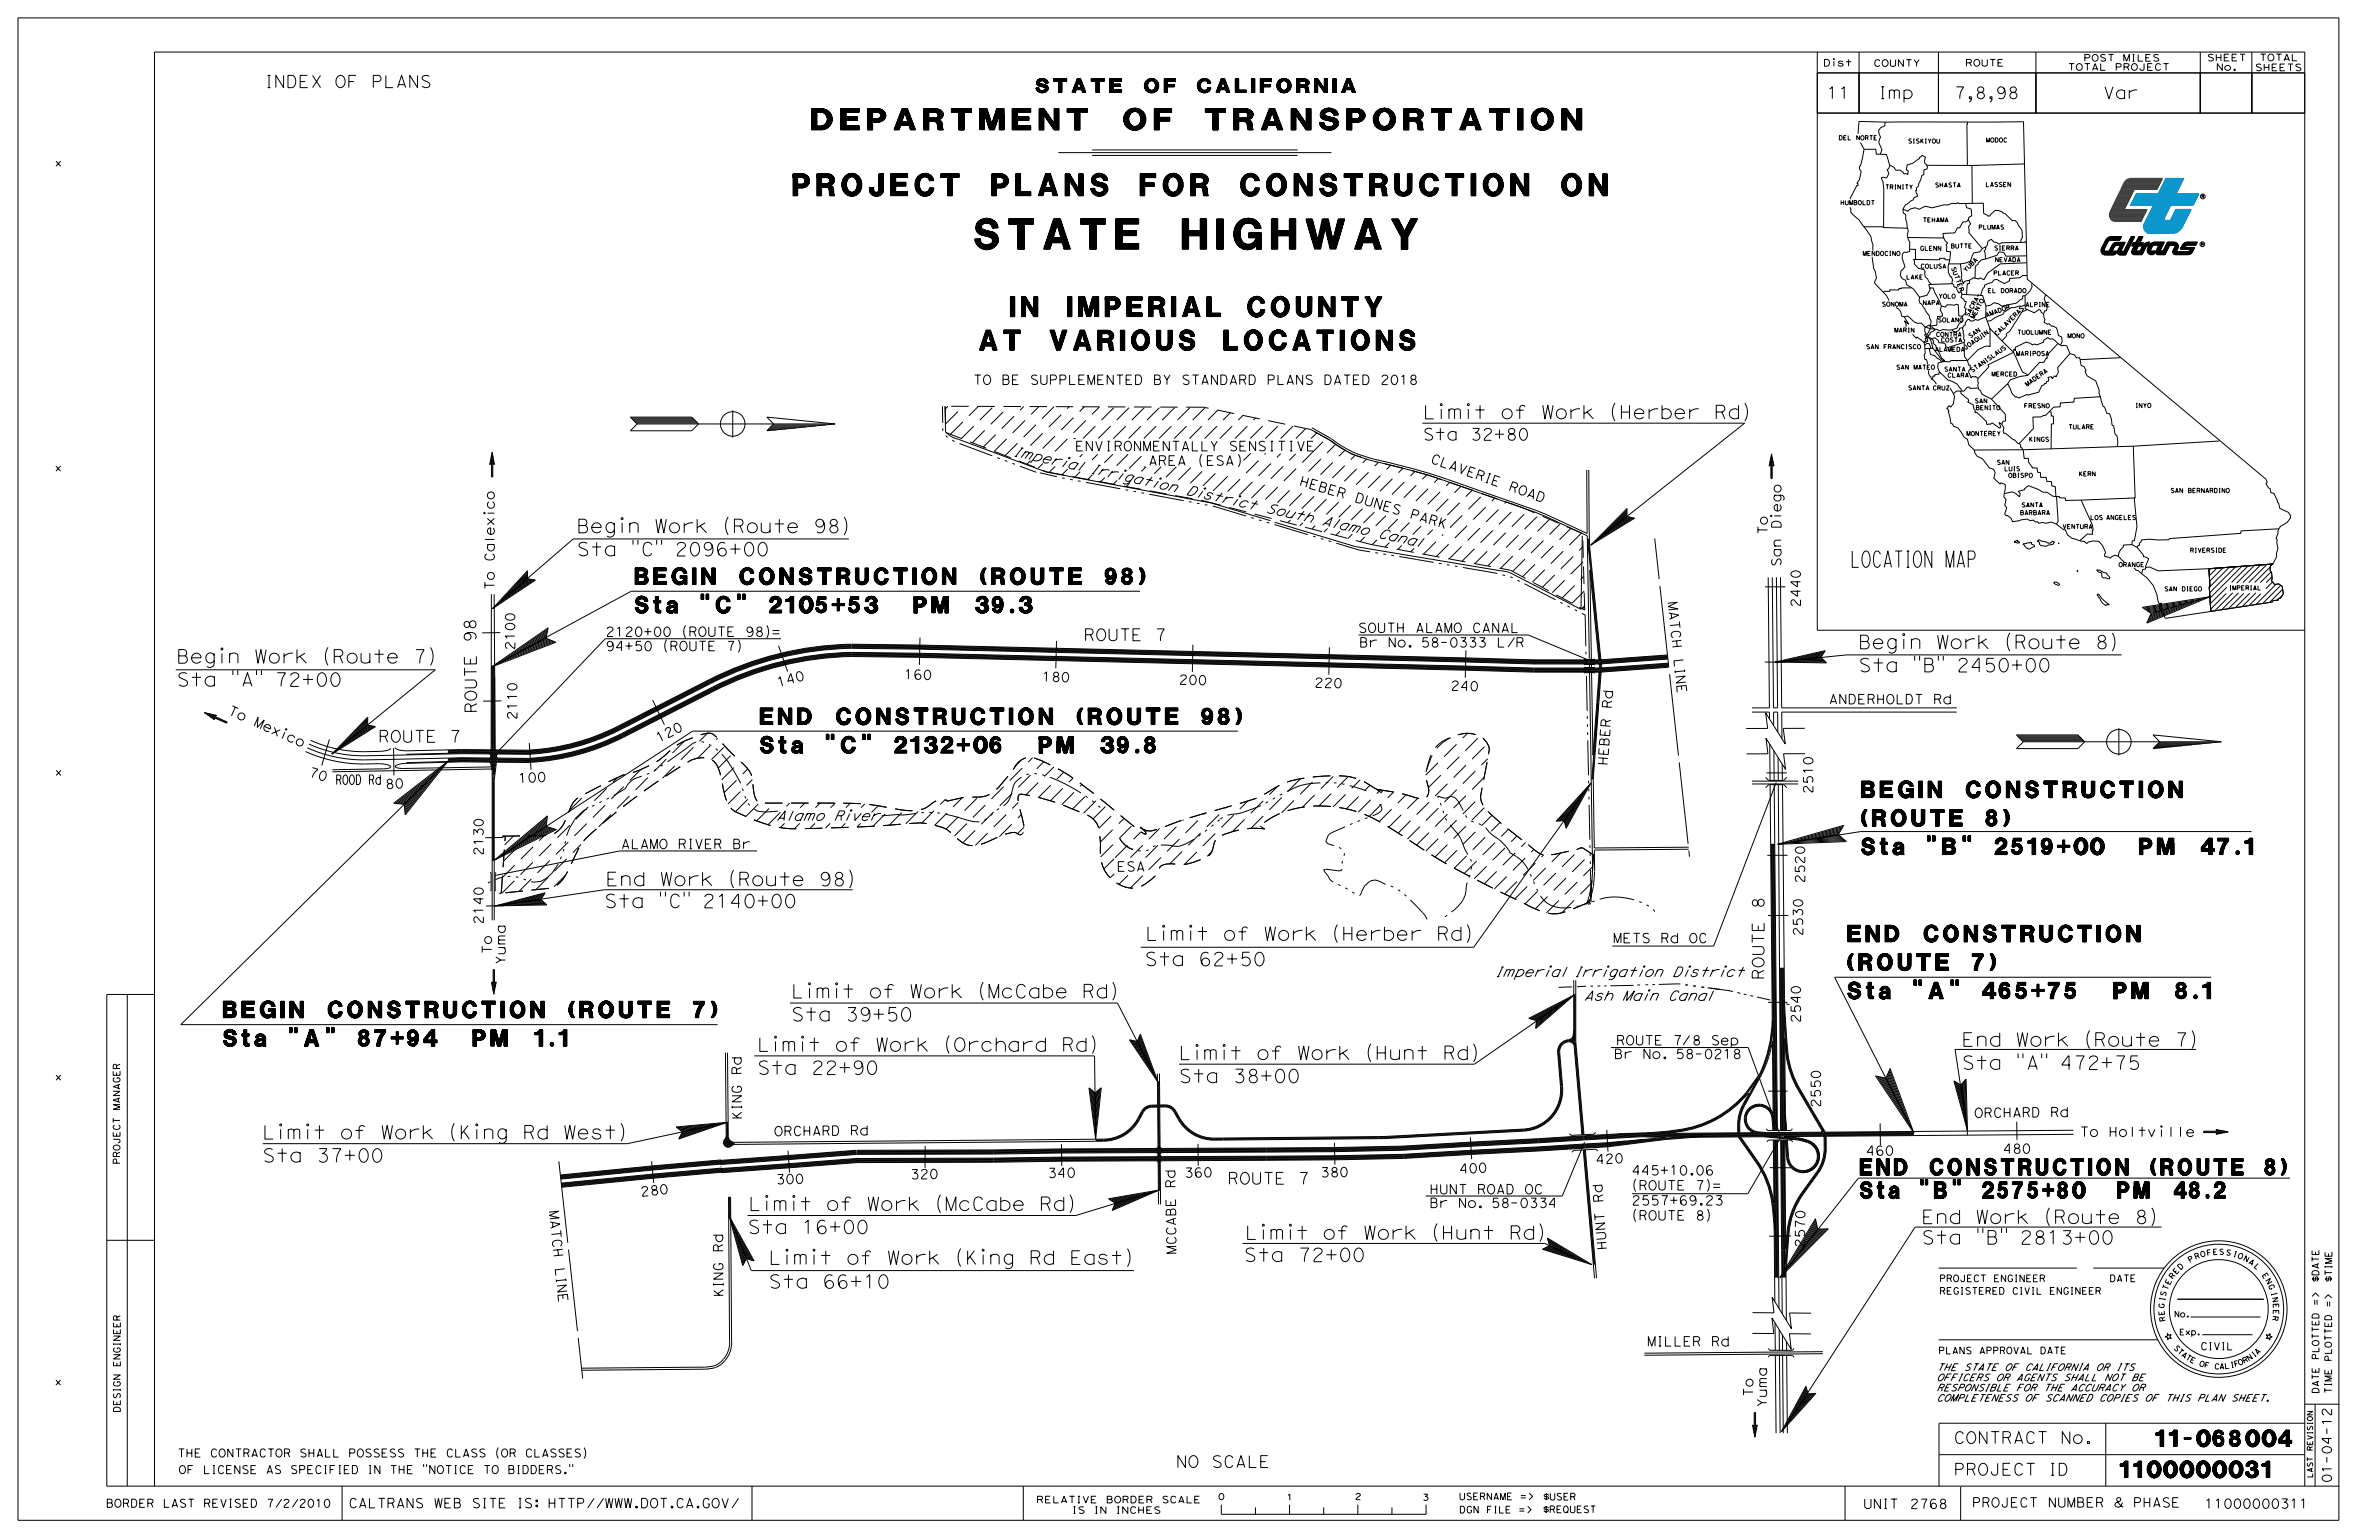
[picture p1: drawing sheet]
<svg xmlns="http://www.w3.org/2000/svg" width="432mm" height="279mm" viewBox="0 0 432 279" stroke-linecap="round" stroke-linejoin="round" font-family="sans-serif">
<defs><g id="words">
<text font-size="5.5" x="176.9" y="45.2">STATE HIGHWAY</text>
<text font-size="4" x="143.9" y="35.5">PROJECT PLANS FOR CONSTRUCTION ON</text>
<text font-size="3.8" x="147.3" y="23.6">DEPARTMENT OF TRANSPORTATION</text>
<g font-size="3.6">
<text x="183.4" y="57.4">IN IMPERIAL COUNTY</text>
<text x="177.8" y="63.5">AT VARIOUS LOCATIONS</text>
</g>
<g font-size="3">
<text x="115.3" y="106">BEGIN CONSTRUCTION (ROUTE 98)</text>
<text x="335.8" y="102.9">LOCATION MAP</text>
<text x="115.3" y="111.2">Sta &quot;C&quot; 2105+53</text>
<text x="164.7" y="111.2">PM 39.3</text>
<text x="138" y="131.5">END CONSTRUCTION (ROUTE 98)</text>
<text x="138" y="136.6">Sta &quot;C&quot; 2132+06</text>
<text x="187.4" y="136.6">PM 39.8</text>
<text x="337.9" y="149.9">(ROUTE 8)</text>
<text x="337.9" y="144.7">BEGIN CONSTRUCTION</text>
<text x="337.9" y="155">Sta &quot;B&quot; 2519+00</text>
<text x="387.2" y="155">PM 47.1</text>
<text x="335.4" y="170.9">END CONSTRUCTION</text>
<text x="335.4" y="176">(ROUTE 7)</text>
<text x="40.5" y="184.6">BEGIN CONSTRUCTION (ROUTE 7)</text>
<text x="335.4" y="181.2">Sta &quot;A&quot; 465+75</text>
<text x="382.6" y="181.2">PM 8.1</text>
<text x="40.5" y="189.8">Sta &quot;A&quot; 87+94</text>
<text x="84.2" y="189.8">PM 1.1</text>
<text x="337.6" y="213.2">END CONSTRUCTION (ROUTE 8)</text>
<text x="337.6" y="217.4">Sta &quot;B&quot; 2575+80</text>
<text x="383.2" y="217.4">PM 48.2</text>
<text x="391.3" y="262.4">11-068004</text>
<text x="384.8" y="268.1">1100000031</text>
</g>
<g font-size="2.5">
<text x="188" y="16.8">STATE OF CALIFORNIA</text>
<text x="258.2" y="76">Limit of Work (Herber Rd)</text>
<text x="104.6" y="100.9">Sta &quot;C&quot; 2096+00</text>
<text x="104.6" y="96.7">Begin Work (Route 98)</text>
<text x="337.3" y="117.7">Begin Work (Route 8)</text>
<text x="32" y="124.5">Sta &quot;A&quot; 72+00</text>
<text x="32" y="120.3">Begin Work (Route 7)</text>
<text x="337.3" y="121.9">Sta &quot;B&quot; 2450+00</text>
<text x="109.9" y="160.7">End Work (Route 98)</text>
<text x="109.6" y="164.7">Sta &quot;C&quot; 2140+00</text>
<text x="207.8" y="170.6">Limit of Work (Herber Rd)</text>
<text x="207.7" y="175.2">Sta 62+50</text>
<text x="143.6" y="181.1">Limit of Work (McCabe Rd)</text>
<text x="143.6" y="185.3">Sta 39+50</text>
<text x="137.4" y="190.8">Limit of Work (Orchard Rd)</text>
<text x="356" y="189.8">End Work (Route 7)</text>
<text x="137.4" y="194.9">Sta 22+90</text>
<text x="213.9" y="192.3">Limit of Work (Hunt Rd)</text>
<text x="213.9" y="196.4">Sta 38+00</text>
<text x="356" y="194">Sta &quot;A&quot; 472+75</text>
<text x="47.6" y="206.7">Limit of Work (King Rd West)</text>
<text x="47.6" y="210.9">Sta 37+00</text>
<text x="135.8" y="219.6">Limit of Work (McCabe Rd)</text>
<text x="135.6" y="223.8">Sta 16+00</text>
<text x="225.9" y="224.9">Limit of Work (Hunt Rd)</text>
<text x="348.7" y="225.7">Sta &quot;B&quot; 2813+00</text>
<text x="348.7" y="222">End Work (Route 8)</text>
<text x="139.4" y="233.7">Sta 66+10</text>
<text x="139.5" y="229.4">Limit of Work (King Rd East)</text>
<text x="225.7" y="228.9">Sta 72+00</text>
</g>
<g font-size="2.2">
<text x="48" y="15.9">INDEX OF PLANS</text>
<text x="331.5" y="17.9">11</text>
<text x="340.9" y="17.9">Imp</text>
<text x="354.6" y="17.9">7,8,98</text>
<text x="381.7" y="17.9">Var</text>
<text x="258.2" y="79.9">Sta 32+80</text>
<text x="86.4" y="116.5" transform="rotate(-91 86.4 116.5)">9 8</text>
<text x="195.5" y="116.2">ROUTE 7</text>
<text x="86.6" y="129.4" transform="rotate(-91 86.6 129.4)">R O U T E</text>
<text x="68.6" y="134.7">ROUTE 7</text>
<text x="320.2" y="164.9" transform="rotate(-90 320.2 164.9)">8</text>
<text x="320.2" y="177.8" transform="rotate(-90 320.2 177.8)">ROUTE</text>
<text x="354.6" y="261.9">CONTRACT No.</text>
<text x="213.4" y="266.3">NO SCALE</text>
<text x="354.6" y="267.7">PROJECT ID</text>
</g>
<text font-size="2.1" x="221.6" y="214.9">ROUTE 7</text>
<g font-size="1.9">
<text x="183.7" y="82.7" transform="rotate(13 183.7 82.7)">I m p e r i a l</text>
<text x="197.7" y="85.8" transform="rotate(13 197.7 85.8)">I r r i g a t i o n</text>
<text x="215.1" y="89.7" transform="rotate(13 215.1 89.7)">D i s t r i c t</text>
<text x="229.6" y="92.9" transform="rotate(13 229.6 92.9)">S o u t h</text>
<text x="239.8" y="95.2" transform="rotate(13 239.8 95.2)">A l a m o</text>
<text x="249.9" y="97.5" transform="rotate(13 249.9 97.5)">C a n a l</text>
</g>
<g font-size="1.8">
<text x="195.1" y="81.8">ENVIRONMENTALLY SENSITIVE</text>
<text x="208.4" y="84.4">AREA (ESA)</text>
<text x="235.7" y="88" transform="rotate(17 235.7 88)">H E B E R</text>
<text x="245.7" y="91" transform="rotate(17 245.7 91)">D U N E S</text>
<text x="255.8" y="94" transform="rotate(17 255.8 94)">P A R K</text>
<text x="140.8" y="148.9">Alamo River</text>
<text x="202.7" y="158.1">ESA</text>
<text x="271.3" y="177.2">Imperial Irrigation District</text>
<text x="287.4" y="181.5">Ash Main Canal</text>
<text x="377.5" y="206.2">To Holtville</text>
</g>
<g font-size="1.7">
<text x="176.6" y="69.8">TO BE SUPPLEMENTED BY STANDARD PLANS DATED 2018</text>
<text x="259.5" y="83.9" transform="rotate(20 259.5 83.9)">C L A V E R I E</text>
<text x="273.7" y="88.9" transform="rotate(20 273.7 88.9)">R O A D</text>
<text x="323.3" y="96" transform="rotate(-90 323.3 96)">Diego</text>
<text x="89.7" y="101.9" transform="rotate(-90 89.7 101.9)">Calexico</text>
<text x="320.8" y="97" transform="rotate(-90 320.8 97)">To</text>
<text x="89.7" y="107.1" transform="rotate(-90 89.7 107.1)">To</text>
<text x="323.3" y="102.8" transform="rotate(-90 323.3 102.8)">San</text>
<text x="302.7" y="109.2" transform="rotate(84 302.7 109.2)">MA T C H</text>
<text x="326.8" y="110.2" transform="rotate(-90 326.8 110.2)">2440</text>
<text x="93.4" y="118" transform="rotate(-90 93.4 118)">2100</text>
<text x="109.9" y="118.1">94+50 (ROUTE 7)</text>
<text x="109.9" y="115.5">2120+00 (ROUTE 98)=</text>
<text x="246.5" y="114.8">SOUTH ALAMO CANAL</text>
<text x="246.7" y="117.4">Br No. 58-0333 L/R</text>
<text x="303.8" y="119.5" transform="rotate(84 303.8 119.5)">L I N E</text>
<text x="141.2" y="124.7" transform="rotate(-16 141.2 124.7)">1 4 0</text>
<text x="164" y="123.2" transform="rotate(1 164 123.2)">1 6 0</text>
<text x="189" y="123.6" transform="rotate(1 189 123.6)">1 8 0</text>
<text x="213.9" y="124.1" transform="rotate(1 213.9 124.1)">2 0 0</text>
<text x="238.5" y="124.7" transform="rotate(1 238.5 124.7)">2 2 0</text>
<text x="263.2" y="125.2" transform="rotate(1 263.2 125.2)">2 4 0</text>
<text x="41.2" y="129.5" transform="rotate(24 41.2 129.5)">T o</text>
<text x="45.9" y="131.6" transform="rotate(24 45.9 131.6)">Me x i c o</text>
<text x="93.8" y="130.6" transform="rotate(-90 93.8 130.6)">2110</text>
<text x="292.5" y="128.6" transform="rotate(-86 292.5 128.6)">R d</text>
<text x="331.9" y="127.7">ANDERHOLDT Rd</text>
<text x="119.5" y="134.8" transform="rotate(-27 119.5 134.8)">1 2</text>
<text x="122.6" y="133.2" transform="rotate(-27 122.6 133.2)">0</text>
<text x="55.9" y="140.8" transform="rotate(17 55.9 140.8)">7 0</text>
<text x="60.9" y="142.3">ROOD Rd</text>
<text x="69.9" y="143.1" transform="rotate(-3 69.9 143.1)">8</text>
<text x="71.6" y="143" transform="rotate(-3 71.6 143)">0</text>
<text x="94" y="142.1" transform="rotate(-3 94 142.1)">1</text>
<text x="95.8" y="142" transform="rotate(-3 95.8 142)">0</text>
<text x="97.5" y="141.9" transform="rotate(-3 97.5 141.9)">0</text>
<text x="291.7" y="139" transform="rotate(-86 291.7 139)">H E B E R</text>
<text x="329.1" y="144" transform="rotate(-90 329.1 144)">2510</text>
<text x="87.7" y="155.3" transform="rotate(-90 87.7 155.3)">2130</text>
<text x="112.7" y="154">ALAMO RIVER Br</text>
<text x="327.6" y="160.3" transform="rotate(-90 327.6 160.3)">2520</text>
<text x="87.7" y="167.7" transform="rotate(-90 87.7 167.7)">2140</text>
<text x="89.2" y="173.1" transform="rotate(-90 89.2 173.1)">To</text>
<text x="292.7" y="171.1">METS Rd OC</text>
<text x="327.2" y="169.8" transform="rotate(-90 327.2 169.8)">2530</text>
<text x="91.7" y="175" transform="rotate(-90 91.7 175)">Yum a</text>
<text x="326.8" y="185.6" transform="rotate(-90 326.8 185.6)">2540</text>
<text x="293.3" y="189.6">ROUTE 7 8 Sep</text>
<text x="305.1" y="189.6">/</text>
<text x="134.6" y="195" transform="rotate(-90 134.6 195)">Rd</text>
<text x="292.9" y="192.1">Br No. 58-0218</text>
<text x="134.6" y="203.2" transform="rotate(-90 134.6 203.2)">KING</text>
<text x="330.4" y="201" transform="rotate(-90 330.4 201)">2550</text>
<text x="358.3" y="202.8" transform="rotate(-1 358.3 202.8)">O R C H A R D</text>
<text x="372.1" y="202.6" transform="rotate(-1 372.1 202.6)">R d</text>
<text x="140.5" y="206.1" transform="rotate(-1 140.5 206.1)">O R C H A R D</text>
<text x="154.3" y="206" transform="rotate(-1 154.3 206)">R d</text>
<text x="338.6" y="209.6">460</text>
<text x="363.5" y="209.3">480</text>
<text x="140.8" y="214.8" transform="rotate(-1 140.8 214.8)">3 0 0</text>
<text x="165.2" y="213.9" transform="rotate(-1 165.2 213.9)">3 2 0</text>
<text x="190.1" y="213.7" transform="rotate(-1 190.1 213.7)">3 4 0</text>
<text x="213.3" y="215.6" transform="rotate(-91 213.3 215.6)">R d</text>
<text x="214.9" y="213.6" transform="rotate(-1 214.9 213.6)">3 6 0</text>
<text x="239.6" y="213.6" transform="rotate(-1 239.6 213.6)">3 8 0</text>
<text x="264.8" y="212.9" transform="rotate(-3 264.8 212.9)">4 0 0</text>
<text x="289.6" y="211.2" transform="rotate(-3 289.6 211.2)">4 2 0</text>
<text x="296.1" y="215.9">(ROUTE 7)=</text>
<text x="296.1" y="213.2">445+10.06</text>
<text x="99.6" y="219.7" transform="rotate(84 99.6 219.7)">MA T C H</text>
<text x="116.3" y="217.1" transform="rotate(-6 116.3 217.1)">2</text>
<text x="118" y="216.9" transform="rotate(-6 118 216.9)">8</text>
<text x="119.7" y="216.7" transform="rotate(-6 119.7 216.7)">0</text>
<text x="259.4" y="219.1">Br No. 58-0334</text>
<text x="259.4" y="216.6">HUNT ROAD OC</text>
<text x="291" y="218.1" transform="rotate(-94 291 218.1)">R d</text>
<text x="296.1" y="221.4">(ROUTE 8)</text>
<text x="296.1" y="218.6">2557+69.23</text>
<text x="131.2" y="227.2" transform="rotate(-90 131.2 227.2)">Rd</text>
<text x="213.5" y="227.6" transform="rotate(-91 213.5 227.6)">MC C A B E</text>
<text x="291.7" y="226.8" transform="rotate(-94 291.7 226.8)">H U N T</text>
<text x="327.6" y="226.4" transform="rotate(-89 327.6 226.4)">2 5 7 0</text>
<text x="100.7" y="230" transform="rotate(84 100.7 230)">L I N E</text>
<text x="131.3" y="235.4" transform="rotate(-90 131.3 235.4)">KING</text>
<text x="298.9" y="244.2">MILLER Rd</text>
<text x="318.2" y="253.4" transform="rotate(-90 318.2 253.4)">To</text>
<text x="320.7" y="255.3" transform="rotate(-90 320.7 255.3)">Yum a</text>
<text x="423.2" y="269.1" transform="rotate(-90 423.2 269.1)">01-04-12</text>
<text x="63.2" y="273.6">CALTRANS WEB SITE IS: HTTP//WWW.DOT.CA.GOV/</text>
<text x="338.2" y="273.7">UNIT</text>
<text x="346.6" y="273.7">2768</text>
<text x="357.9" y="273.4">PROJECT NUMBER &amp; PHASE</text>
<text x="400.1" y="273.7">11000000311</text>
</g>
<g font-size="1.5">
<text x="32.2" y="264.4">THE CONTRACTOR SHALL POSSESS THE CLASS (OR CLASSES)</text>
<text x="32.4" y="267.4">OF LICENSE AS SPECIFIED IN THE &quot;NOTICE TO BIDDERS.&quot;</text>
<text x="19.2" y="273.5">BORDER LAST REVISED 7/2/2010</text>
</g>
<g font-size="1.3">
<text x="10" y="30.2">x</text>
<text x="10" y="85.5">x</text>
<text x="10" y="140.7">x</text>
<text x="10" y="196">x</text>
<text x="399.4" y="244.9">CIVIL</text>
<text x="10" y="251.3">x</text>
</g>
<g font-size="1.2">
<text x="378.1" y="11.1">POST MILES</text>
<text x="400.6" y="11.1">SHEET</text>
<text x="410" y="11">TOTAL</text>
<text x="330.9" y="12">Dist</text>
<text x="340" y="12.1">COUNTY</text>
<text x="356.7" y="12">ROUTE</text>
<text x="375.3" y="12.8">TOTAL PROJECT</text>
<text x="402.2" y="12.8">No.</text>
<text x="409.3" y="12.8">SHEETS</text>
<text x="21.8" y="201.4" transform="rotate(-90 21.8 201.4)">MANAGER</text>
<text x="21.8" y="211.3" transform="rotate(-90 21.8 211.3)">PROJECT</text>
<text x="352" y="232.5">PROJECT ENGINEER</text>
<text x="382.9" y="232.5">DATE</text>
<text x="420.9" y="232.7" transform="rotate(-90 420.9 232.7)">$DATE</text>
<text x="423.3" y="232.7" transform="rotate(-90 423.3 232.7)">$TIME</text>
<text x="352" y="234.8">REGISTERED CIVIL ENGINEER</text>
<text x="420.9" y="236.9" transform="rotate(-90 420.9 236.9)">=&gt;</text>
<text x="423.2" y="237.2" transform="rotate(-90 423.2 237.2)">=&gt;</text>
<text x="351.8" y="245.6">PLANS APPROVAL DATE</text>
<text x="21.8" y="248" transform="rotate(-90 21.8 248)">ENGINEER</text>
<text x="351.5" y="250.5">OFFICERS OR AGENTS SHALL NOT BE</text>
<text x="351.5" y="248.7">THE STATE OF CALIFORNIA OR ITS</text>
<text x="420.9" y="246.7" transform="rotate(-90 420.9 246.7)">PLOTTED</text>
<text x="423.2" y="247" transform="rotate(-90 423.2 247)">PLOTTED</text>
<text x="21.8" y="256.3" transform="rotate(-90 21.8 256.3)">DESIGN</text>
<text x="351.5" y="254.2">COMPLETENESS OF SCANNED COPIES OF THIS PLAN SHEET.</text>
<text x="351.5" y="252.4">RESPONSIBLE FOR THE ACCURACY OR</text>
<text x="420.9" y="252.9" transform="rotate(-90 420.9 252.9)">DATE</text>
<text x="423.2" y="252.9" transform="rotate(-90 423.2 252.9)">TIME</text>
<text x="188.1" y="272.7">RELATIVE BORDER SCALE</text>
<text x="194.5" y="274.6">IS IN INCHES</text>
<text x="264.8" y="272.1">USERNAME =&gt;</text>
<text x="264.8" y="274.5">DGN FILE =&gt;</text>
<text x="279.9" y="274.5">$REQUEST</text>
<text x="280" y="272.2">$USER</text>
</g>
<g font-size="1.1">
<text x="394.6" y="239">No.</text>
<text x="395.5" y="242.2">Exp.</text>
<text x="221" y="272.1">0</text>
<text x="233.5" y="272.2">1</text>
<text x="245.9" y="272.1">2</text>
<text x="258.1" y="272.2">3</text>
</g>
<g font-size="1">
<text x="400.6" y="227.8" transform="rotate(-10 400.6 227.8)">F</text>
<text x="401.6" y="227.7" transform="rotate(-4 401.6 227.7)">E</text>
<text x="402.7" y="227.6" transform="rotate(1 402.7 227.6)">S</text>
<text x="403.9" y="227.6" transform="rotate(12 403.9 227.6)">S</text>
<text x="405.2" y="227.9" transform="rotate(17 405.2 227.9)">I</text>
<text x="393.8" y="233.2" transform="rotate(-63 393.8 233.2)">E</text>
<text x="394.3" y="232.1" transform="rotate(-53 394.3 232.1)">R</text>
<text x="395" y="231.3" transform="rotate(-47 395 231.3)">E</text>
<text x="395.7" y="230.5" transform="rotate(-42 395.7 230.5)">D</text>
<text x="397.5" y="229.1" transform="rotate(-31 397.5 229.1)">P</text>
<text x="398.5" y="228.5" transform="rotate(-20 398.5 228.5)">R</text>
<text x="399.5" y="228.1" transform="rotate(-15 399.5 228.1)">O</text>
<text x="406" y="228.2" transform="rotate(22 406 228.2)">O</text>
<text x="407.1" y="228.6" transform="rotate(28 407.1 228.6)">N</text>
<text x="408" y="229.1" transform="rotate(33 408 229.1)">A</text>
<text x="409" y="229.8" transform="rotate(44 409 229.8)">L</text>
<text x="410.5" y="231.4" transform="rotate(55 410.5 231.4)">E</text>
<text x="411.1" y="232.3" transform="rotate(60 411.1 232.3)">N</text>
<text x="411.7" y="233.2" transform="rotate(65 411.7 233.2)">G</text>
<text x="392.8" y="237.4" transform="rotate(-85 392.8 237.4)">G</text>
<text x="392.9" y="238.6" transform="rotate(-96 392.9 238.6)">E</text>
<text x="392.9" y="236.1" transform="rotate(-80 392.9 236.1)">I</text>
<text x="393" y="235.3" transform="rotate(-74 393 235.3)">S</text>
<text x="393.1" y="239.7" transform="rotate(-101 393.1 239.7)">R</text>
<text x="393.4" y="234.2" transform="rotate(-69 393.4 234.2)">T</text>
<text x="412.2" y="234.5" transform="rotate(76 412.2 234.5)">I</text>
<text x="412.4" y="235.4" transform="rotate(81 412.4 235.4)">N</text>
<text x="412.6" y="238.7" transform="rotate(98 412.6 238.7)">R</text>
<text x="412.6" y="236.5" transform="rotate(87 412.6 236.5)">E</text>
<text x="412.6" y="237.6" transform="rotate(92 412.6 237.6)">E</text>
<text x="394.5" y="244.6" transform="rotate(46 394.5 244.6)">S</text>
<text x="395.1" y="245.3" transform="rotate(41 395.1 245.3)">T</text>
<text x="395.8" y="245.9" transform="rotate(37 395.8 245.9)">A</text>
<text x="409.7" y="245.9" transform="rotate(-43 409.7 245.9)">A</text>
<text x="396.6" y="246.5" transform="rotate(32 396.6 246.5)">T</text>
<text x="397.4" y="247" transform="rotate(27 397.4 247)">E</text>
<text x="399.1" y="247.8" transform="rotate(18 399.1 247.8)">O</text>
<text x="400" y="248.1" transform="rotate(13 400 248.1)">F</text>
<text x="401.9" y="248.4" transform="rotate(4 401.9 248.4)">C</text>
<text x="402.8" y="248.4" transform="rotate(-1 402.8 248.4)">A</text>
<text x="403.8" y="248.3" transform="rotate(-6 403.8 248.3)">L</text>
<text x="404.9" y="248.2" transform="rotate(-10 404.9 248.2)">I</text>
<text x="405.6" y="248" transform="rotate(-15 405.6 248)">F</text>
<text x="406.4" y="247.8" transform="rotate(-24 406.4 247.8)">O</text>
<text x="407.3" y="247.4" transform="rotate(-29 407.3 247.4)">R</text>
<text x="408.2" y="247" transform="rotate(-34 408.2 247)">N</text>
<text x="409.1" y="246.3" transform="rotate(-38 409.1 246.3)">I</text>
<text x="419.8" y="263.3" transform="rotate(-90 419.8 263.3)">REVISION</text>
<text x="419.8" y="268.2" transform="rotate(-90 419.8 268.2)">LAST</text>
</g>
<g font-size=".8">
<text x="333.7" y="25.4">DEL NORTE</text>
<text x="346.3" y="26">SISKIYOU</text>
<text x="360.4" y="25.8">MODOC</text>
<text x="342.2" y="34.3">TRINITY</text>
<text x="351.2" y="34">SHASTA</text>
<text x="360.4" y="33.9">LASSEN</text>
<text x="334" y="37.2">HUMBOLDT</text>
<text x="349" y="40.3">TEHAMA</text>
<text x="359.1" y="41.6">PLUMAS</text>
<text x="338.1" y="46.4">MENDOCINO</text>
<text x="348.5" y="45.5">GLENN</text>
<text x="354.1" y="45">BUTTE</text>
<text x="361.9" y="45.4">SIERRA</text>
<text x="362.1" y="47.5">NEVADA</text>
<text x="346" y="50.7">LAKE</text>
<text x="348.6" y="48.7">COLUSA</text>
<text x="354.1" y="48.6" transform="rotate(70 354.1 48.6)">S U T T E R</text>
<text x="356.8" y="49.4" transform="rotate(-45 356.8 49.4)">Y U B A</text>
<text x="360.7" y="53.1">EL DORADO</text>
<text x="361.8" y="49.9">PLACER</text>
<text x="341.6" y="55.6">SONOMA</text>
<text x="349" y="55.3">NAPA</text>
<text x="351.7" y="58.4">SOLANO</text>
<text x="351.8" y="54.1">YOLO</text>
<text x="357.3" y="57.6" transform="rotate(-61 357.3 57.6)">S A C R A -</text>
<text x="358.3" y="57.9" transform="rotate(-61 358.3 57.9)">ME N T O</text>
<text x="360.5" y="57.6" transform="rotate(-20 360.5 57.6)">A MA D O R</text>
<text x="367.6" y="55.6">ALPINE</text>
<text x="338.7" y="63.3">SAN FRANCISCO</text>
<text x="343.8" y="60.3">MARIN</text>
<text x="351.1" y="63.8">ALAMEDA</text>
<text x="351.4" y="61.1">CONTRA</text>
<text x="352.3" y="62.1">COSTA</text>
<text x="356.7" y="63.5" transform="rotate(-35 356.7 63.5)">J O A Q U I N</text>
<text x="357.6" y="61.4" transform="rotate(-35 357.6 61.4)">S A N</text>
<text x="362.4" y="61" transform="rotate(-45 362.4 61)">C A L A V E R A S</text>
<text x="365.9" y="64.5">MARIPOSA</text>
<text x="366.1" y="60.7">TUOLUMNE</text>
<text x="375.2" y="61.3">MONO</text>
<text x="344.2" y="67">SAN MATEO</text>
<text x="346.3" y="70.8">SANTA CRUZ</text>
<text x="352.9" y="67.4">SANTA</text>
<text x="353.5" y="68.5">CLARA</text>
<text x="357.9" y="67.6" transform="rotate(-35 357.9 67.6)">S T A N I S L A U S</text>
<text x="361.5" y="68.3">MERCED</text>
<text x="367.9" y="70.2" transform="rotate(-35 367.9 70.2)">MA D E R A</text>
<text x="358.4" y="73.1">SAN</text>
<text x="358.6" y="74.4">BENITO</text>
<text x="367.4" y="74">FRESNO</text>
<text x="375.4" y="77.8">TULARE</text>
<text x="387.5" y="74">INYO</text>
<text x="356.9" y="79.1">MONTEREY</text>
<text x="368.2" y="80.1">KINGS</text>
<text x="362.4" y="84.3">SAN</text>
<text x="363.8" y="85.4">LUIS</text>
<text x="364.5" y="86.6">OBISPO</text>
<text x="377.3" y="86.4">KERN</text>
<text x="393.9" y="89.4">SAN BERNARDINO</text>
<text x="366.6" y="93.4">BARBARA</text>
<text x="366.9" y="92">SANTA</text>
<text x="374.3" y="95.9">VENTURA</text>
<text x="379.4" y="94.3">LOS ANGELES</text>
<text x="397.5" y="100.2">RIVERSIDE</text>
<text x="384.5" y="102.8">ORANGE</text>
<text x="392.8" y="107.2">SAN DIEGO</text>
<text x="404.6" y="107.1">IMPERIAL</text>
</g>
<g font-size=".5">
<text x="399.6" y="35.9">R</text>
<text x="399.5" y="44.6">R</text>
</g>
</g></defs>
<g fill="none" stroke="#000" stroke-width=".18">
<path d="M3.3 3.2h421.2v272.6h-421.2zM329.8 13.2h88.5M329.8 9.4v104.9h88.5M332.9 11.1v.9M337.4 9.4v11.1M351.8 9.4v11.1M369.5 9.4v11.1M399.4 9.4v11.1M408.7 9.4v11.1M192.1 27.7h49.6M198.2 27.2h37.3M198.2 28.2h37.3"/>
<path d="M329.8 20.5h88.5M335.8 37.6l.3 1.1a7.2 7.2 0 0 1 2.2 2.4l1.3 1.8 .4 1.6v1M337.2 24.3l.2-2.3 4.8 .2 25.1-.1 .7 28.6 43.3 36.3 .2 .5-.2 .2 .4 .8 .3 .2 .2 .7 .5 .1 .6 1.3v.3l.3 .2 .2 .9 1.5 .7 .5 .6-.1 .5-.6 .8-1.2 .7-.3 .4-.5 1.8 .2 .2v.6l.2 1-.3 .9v.6l-.7 1.3-.4 .3-.1 .9 .3 .4 .1 1-.1 .5 .5 .6 .8-.1 .6 .5 .2 1.3-.5 .8-.4 .2v.2l-.9 .1-.2 .2M337.7 25.9l.6 1.2-.6 2.9-.2 .2v.5l.3 .4-.3 1.5-.5 .7h.2v.4h-.2l-1.2 2.4M338.3 27.1h2.2v.9h1.9l.6 2-.2 .6-.3 .2 .3 .7-.3 .7-.2 .1-.4-.1-.4 .1 .3 .7 .1 1.4v6.7M342.2 22.2l-.1 .6-.7 .4-.4 .5 .3 1.2a1.2 1.2 0 0 0 .1 1.7l.2 .6-.3 .8M343 30l.8 .4 .3 .5h.8l.5 .3 .2 .3h.4l.3 .2v-.7l-.3-.2 .1-.9 1.1-.3 1.2-.8v-.3l.5-.3 .6 .3-.2 .7 .1 .5 .4 .6v.4l-.6 .1v.9l-.4 .2-.6 1.8-.4 .4 .1 .4-.2 .1 .3 1-.6 .3-.2 .4h-.2l-1.1 .8-.5 .8M349.7 30h8.2l.1 6.8M356.7 36.9h-1.1l-.2-.1-.4 .2-.7-.1-.8 .3h-.6l-2.2 .5-1.3-.3-1.1 .6-.7-.3-.9 .2-.4 .4-.9-.3 .1 .6 .4 .3v.8l.2 .5 .1 1.2M357.1 22.1l-.1 .5 .1 7.4M357.3 39.8v-.4l.6-.2v-.9l-.2-.4-.7-.2-.3-.8h3.3v1.8l.9 .5h.3l.9-1h.7l1.1 .6 1.3 1.2h.6l.4 .4 .8 1.4 .1 1.3-.3 .4v.5M367.4 29.7l-9.5 .3"/>
<path d="M338.3 41.1h3.6v.2l4.3 .1 .2 .5-.2 .7 .2 .9 .2 .4v1.7l-.5 .2-.5-.1-.3 .4v.7l.5 1.6-.5 .6-.2 .1-.2 .9 .4 .6 .5 .2 .3 .9 .8 .5M339.8 46.6l.3 2.2 .2 .4 .3 1.2-.3 .7v.3l2.1 2.2 .5 .9M341.8 53l.2-.1h1v-.3h1.6l.1-.3h.4v-.1h1.9l1.4 1.7-.1 .7 .2 .4 .3 .1 1.4 2.2 .3 1-.1 1.3-1-.3-.7-.7-.6 .1-.6-.2-1.2-1.2-.7 .2M344.1 55.8a1.63 1.63 0 0 1 1.1 1.6l.4 .1 .8 1.3-.7-.6 .3 .7-.1 .4M346.3 43.1l6.5 .1 .2 .5 .5 .4-.3 .3 .1 .3v.9l.7 .1-.1 1.4M346.6 45.2h1.1v1.9h-.4l.2 .3v.5l.7 .8 1 .2 .3 .4-.2 .3 .1 .6 .5 .4 .6 1M347.7 47.1h4.3l.1-.2h.9v.2h.9l-.3 1.3 .1 1.1 .3 .7h.2l.2 .6-.1 .7M348.4 53.9l1.4-.3 .5-1.1-.1-.3 .7 .1 1.5 3.2-.2 .8 .4 .7v.4h-.9l-.1 1.6-1.3 .2M350.2 52.2l-.1-.6 4.3-.1 .2 .2v.3l.3 .2 .2-.1 .4 1.1 .5-.3 .1 .5M352.4 55.5l.7 .2 .3-.4 1.2 .1 .5-.2 .3 .1 .1 2 .7 .1-.1 .9-.5 .3-.3 .9-1 .3M352.8 43.2l-.2-.8 2.2-.2 .5-.9h.4l.6-1h.5l.3-.2 .2-.3 .4 .8-.4 .5 .1 .9-.1 .2 2.5 2.9M355.8 47.9h-2.1"/>
<path d="M356.3 59.4l.1-.3 .3-.1v-.5l.4-.5 .3-.1 .2 .4 .6-.1 .4-.3 .4 .2 1.4-.6 .8 2.2M360.4 46.9l-.1-1-.2-.4 .3-.2 .1-.5-.6 .3-.6 .6-1 .2-.7 1.5-.8 .3-1 .2 .3 2.2-.2 .1 .4 1.3 .3-.4 .9-.2M360.5 55.5l-.6-1.9-3.8-.2-.2 .5 .6 .5v.2l.4 .1-.4 1.1 .4 .3-.2 .8-.5 .5M367.5 53.7h-.3l-.1 .5-.4 .2-.7 .6-2.7 .5-.6-.4-.8-.2-.7 .5-.7 .1-.1 2M367.6 55.3l-.7 .3-.4-.1-.8 .3h-.6l-1.3 .8-.3 .4-1.4 .6-.8 .6-.6 .1M367.8 46.4l-3.7 .1-.4-.7-.8-.1-.5 .6-2.8 .8-.5 .6-.1 .3-.4 .2-.1 .5v1.8M367.8 43.9l-.2 .1h-4.3l-.5 .3-.4-.3-.5-.1-.5-.5-.6 .4-.1 .7-.2 .3M367.8 47.7l-4.7 .2-2.3 1.6-.7 1.2-.7-.3-.3 .2-1-.2-.6 .5v.5l-.4 .1-.2 1.9M367.9 50h-.8l-.5 .4-1.8 .1-.1 .4-.9 .6-1.4-.8-.5 .1-.3 .4-1.4 .5-.7 1.9M368.7 51.4l.1 .7-.4 .8-.8 .8v2.3l.3 .1M370.9 56.9l-.4-.2-.2-.5h-.2l-.9 .6-1.3-.7-.9 .4-2.2 3.6-.7 .5 .1 .3-.8 1M371.3 53.5l-.3 .8 .6 1.2-.2 .9h-.3l-.2 .6 .3 .9-.2 .6 .7 .3 .2-.1 .5 .5 .1-.1 .7 .4 .4 1.4 .6 .2 .1 .8-.3 .7"/>
<path d="M381.3 45.4h.7M381.3 45.5h.7M381.3 45.4h.6M381.3 45.5h.8M381.3 45.3h.6M381.3 45.6h4.9M381.3 45.6h4.8M381.4 45.7h4.7M381.4 45.2h.5M381.4 45.7h2.8M381.4 45.2h.6M381.4 45.1h.6"/>
<path d="M381.4 45.1a.81 .81 0 0 0 .7 1.2l1.7-.1 .4-.4M381.4 45.8h2.8M381.4 45h.6M381.4 45.9h2.8M381.5 45h.6M381.5 45.9h2.6M381.5 44.9h.6M381.5 46h2.6M381.5 44.8h.6M381.6 44.8h.6M381.6 46h2.4M381.6 44.7h.6"/>
<path d="M381.6 46.1h2.4M381.6 44.6h.6M381.7 44.6h.6M381.7 46.1h2.2M381.7 44.5h.6M381.7 44.4h.6M381.8 44.4h.6M381.8 46.2h2M381.8 44.3h.6M381.8 44.2h.6M381.9 44.2h.5M381.9 44.2h.6"/>
<path d="M381.9 46.2h1.8M381.9 44.1h.6M382 44h.5M382 44h.6M382 43.9h.6M382.1 43.8h.6M382.1 43.7h.7M382.2 43.6h.8M382.2 43.6h2.6M382.2 43.5h2.6M382.3 43.4h2.5M382.3 43.4h2.6"/>
<path d="M382.4 43.3h2.5M382.5 43.2h2.4M382.5 43.2h2.5M382.6 43.9l.5-.3h1.6l.4-.7h-1.8a1.32 1.32 0 0 0-1.1 .7l-.8 1.5M382.6 43.9l-.7 1.5 .3 .2h.5l.2-.2M382.6 43.1h2.4M382.7 43.1h2.3M382.8 45.5h.7M382.8 43h2.2M382.9 45.4h.6M382.9 45.3h.6M383 43h2.1"/>
<path d="M383 45.2h.6M383 45.1h.6M383.1 45h.5M383.1 45h.6M383.1 44.9h.6M383.2 44.8h.5M383.2 44.8h.6M383.2 44.7h.6M383.3 44.6h.6M383.3 44.6h.7M383.3 44.5h.8M383.3 44.5l-.4 .9"/>
<path d="M383.3 44.5h2.2M383.4 44.4h2.1M383.4 44.3h2.2M383.5 44.3h2.1M383.5 45.4l.1 .2 1.5-.1M383.5 44.2h2.1M383.6 44.2h2M383.6 44.2h2.1M383.7 44.1h2M383.8 44.8l-.3 .6M383.8 44.1h1.9M383.9 44h1.8"/>
<path d="M384.2 44.5l-.4 .3M384.3 45.7h1.8M384.3 45.8h1.8M384.3 45.8h1.7M384.3 45.6l-.1 .2M384.3 45.9h1.7M384.4 45.5h.6M384.4 46h1.6M384.4 45.4h.6M384.4 46h1.5M384.4 45.3h.7M384.4 46.1h1.5"/>
<path d="M384.5 45.3h.6M384.5 46.1h1.4M384.5 45.2h.6M384.5 45.1h.7M384.5 46.2h1.4M384.6 45h.6M384.6 44.9h.7M384.6 46.2h1.2M384.7 44.8h.6M384.7 44.7h.7M384.8 44.6h.6M384.8 44.5h.7"/>
<path d="M384.8 44.5l-.5 1 .1 .5 .2 .2 1.2 .1 1.7-3.4h-.7l-1.4 2.7M385 45.4l.2 .2M385.5 45.5h.7M385.6 45.4h.6M385.6 45.3h.7M385.7 45.2h.6M385.7 45.1h.7M385.8 45h.6M385.8 44l-1.5-.1a1.01 1.01 0 0 0-1 .6M385.8 43.9l-.8 1.5M385.8 44.9h.7M385.9 44.8h.6"/>
<path d="M385.9 44.7h.7M386 44.6h.6M386 44.5h.7M386.1 44.4h.6M386.1 44.3h.7M386.1 44.2h.7M386.2 44.2h.6M386.2 44.2h.7M386.2 44.1h.7M386.3 44h.6M386.3 44h.7M386.3 43.9h.1"/>
<path d="M386.3 43.9h.7M386.4 43.8h.6M386.4 43.8h.7M386.4 43.7h.7M386.5 43.6h.6M386.5 43.6h.7M386.5 43.5h.7M386.6 43.4h.6M386.6 43.4h.7M386.6 43.3h.7M386.7 43.2h.6M386.7 43.1h.7"/>
<path d="M386.8 43h.6M386.9 45.7h2.2M386.9 45.6h2.2M386.9 45.8h2.1M386.9 45.5h2.3M386.9 44.6h1.9M386.9 45.9h2.1M386.9 45.5h.9M386.9 44.5h1.9M387 45.4h.8M387 44.5h1.8M387 46h1.9"/>
<path d="M387 44.4h1.8M387 45.3h.8M387 44.4h1.9M387 44.3h1.9M387.1 46.1h1.8M387.1 45.2h.7M387.1 44.3h1.8M387.1 45.2h.8M387.1 44.2h1.8M387.1 45.1h.8M387.1 44.2h1.9M387.1 44.1h1.9"/>
<path d="M387.2 45h.7M387.2 44.1h1.8M387.2 45h.8M387.2 44h1.8M387.2 46.2h1.6M387.2 44.9h.8M387.2 44h1.8l-.3 .6h-1.8zM387.3 44.8h.7M387.3 44.8h.8M387.3 44.7h.8M387.3 44.6l-.4 .9a.54 .54 0 0 0 .4 .7h1.5l.7-1.3M387.7 44h.1"/>
<path d="M387.7 44l.5-1.1h.8l-.6 1.1M387.7 43.9h.8M387.7 43.8h.8M387.8 43.8h.7M387.8 45.3l.1 .2M387.8 43.7h.8M387.8 43.6h.8M387.9 43.6h.7M387.9 43.6h.8M387.9 43.5h.8M388 43.4h.7M388 43.4h.8"/>
<path d="M388 43.3h.8M388.1 43.2h.7M388.1 43.2h.8M388.1 43.1h.8M388.1 44.6l-.3 .7M388.2 43h.7M388.2 43h.8M388.5 45.5h.7M388.5 45.4h.7M388.5 45.3h.8M388.6 45.2h.7M388.6 45.1h.8"/>
<path d="M388.7 45h.7M388.7 44.9h.8M388.8 44.8h.7M388.8 44.7h.8M388.8 44.7h.9M388.8 44.7l-.4 .8M388.9 44.6h1M388.9 44.5h1M389 44.5h.9M389 44.4h.9M389 44.4h1M389.1 44.3h.9"/>
<path d="M389.2 44.2h.8M389.2 44.2h.9M389.3 44.1h.8M389.4 44.1h.7M389.5 44h.6M389.6 44h.6M389.7 45.5h.7M389.7 45.4h.6M389.7 45.5h3.6M389.7 45.3h.7M389.7 45.6h3.6M389.7 45.2h.7"/>
<path d="M389.7 45.7h1.5M389.8 45.2h.6M389.8 45.7h1.4M389.8 45.1h.7M389.8 45.8h1.4M389.8 45.1a.78 .78 0 0 0 .3 1 .78 .78 0 0 0 1-.2M389.8 45h.7M389.8 43.9h.4M389.8 45.9h1.3M389.9 44.6l-.4 .3M389.9 44.9h.7M389.9 45.9h1.2"/>
<path d="M389.9 44.8h.7M389.9 46h1.2M390 44.7h.7M390 46h1M390 44.6l-.2 .5M390 44.6h.7M390 44.6h.8M390 46.1h1M390.1 44.5h.8M390.1 44.5h.9M390.1 46.1h.8M390.1 44.4h2.5"/>
<path d="M390.2 44.4h2.4M390.2 43.9a1.34 1.34 0 0 0-1.3 .8l.9-.1M390.2 43.9l-.3 .7M390.2 44.3h2.4M390.2 46.2h.6M390.3 44.3h2.4M390.3 44.2h2.4M390.4 45.4l.1 .1M390.4 44.2h2.3M390.4 44.1h2.3M390.5 44.1h2.3M390.6 44h2.2"/>
<path d="M390.6 44.8l-.3 .6M390.7 44h2.1M390.9 43.9h2l-.7 1.4h-.8M391.2 43.9a1.3 1.3 0 0 0-1.2 .7M391.3 45.7h1.9M391.3 45.8h1.9M391.3 45.9h1.8M391.3 45.5l-.2 .4M391.3 45.5h.9M391.3 46h1.8M391.4 45.4h.8M391.4 46h1.7"/>
<path d="M391.4 46.1h1.6M391.4 45.3h.8M391.5 45.2h.7M391.5 46.1h1.5M391.5 45.1h.8M391.5 46.2h1.5M391.6 45h.7M391.6 44.9h.8M391.7 44.8h.7M391.7 44.7h.8M391.7 44.6h.8M391.8 44.6h.7"/>
<path d="M391.8 44.5h.8M392.2 45.3l.1 .2M392.6 45.5h.7M392.6 45.4h.8M392.7 45.4h.7M392.7 45.3h.7M392.7 45.2h.8M392.8 45.2h.7M392.8 45.1h.7M392.8 45h.7M392.9 45h.7M392.9 44.9h.7"/>
<path d="M392.9 44.8h.7M393 44.8h.7M393 44.7h.7M393 44.6h.7M393.1 44.6h.7M393.1 44.5h2.3M393.1 44.4h2.2M393.2 44.4h2.1M393.2 44.3h2.1M393.2 44.2h2M393.3 44.2h1.9M393.3 44.1h1.8"/>
<path d="M393.3 44h1.7M393.4 44h1.5M393.4 43.9h1.4M393.4 43.9l-.8 1.6M393.8 44.5l-.8 1.7h-1.2a.5 .5 0 0 1-.5-.7l.5-1h-.9l-.3 .3M394.3 45.7h3.7M394.3 45.6h3.7M394.3 45.7h3.6M394.3 45.8h3.6M394.4 45.6h.7M394.4 45.8h3.5M394.4 45.5h.7"/>
<path d="M394.4 45.9h3.4M394.4 45.5a.53 .53 0 0 0 .5 .7h2.1a1.07 1.07 0 0 0 1-.6M394.4 45.4h.7M394.4 46h3.3M394.4 45.4h.8M394.5 45.3h.7M394.5 46h3.2M394.5 45.2h.7M394.5 46.1h3.1M394.5 45.2h.8M394.6 45.1h.7M394.6 46.1h2.9"/>
<path d="M394.6 43.9a.8 .8 0 0 1 .7 1.2M394.6 45h.7M394.6 45h.8M394.6 44.5l.2 .2M394.7 44.9h.7M394.7 46.2h2.7M394.7 44.8h.7M394.7 44.6h.7M394.8 44.7h.6M394.8 44.7l-.4 .8M394.8 44.6h.6M395.1 45.5l.1 .1"/>
<path d="M395.3 45.1l-.2 .4M395.7 45.2h2.5M395.8 45.1h2.4M395.8 45.1h2.5M395.8 45h2.5M395.8 45h.1M395.9 44.9h2.4M395.9 44.9h2.5l-.4 .7M395.9 44.8h.7M396 44.7h.6M396 44.7h.7M396 44.6h.7"/>
<path d="M396 44.6h.8M396.1 44.5h.7M396.1 44.4h2.5M396.2 44.3h2.4M396.2 44.3h2.5M396.3 44.2h2.4M396.4 44.1h2.3M396.5 44.1h2.3M396.5 44h2.3M396.7 44h2.1M396.8 43.9h2l-.2 .6h-2.5l-.4 .7h2.5M397 43.9a1.07 1.07 0 0 0-.9 .6"/>
<path d="M397.1 44.5h-.3l-.2 .4M397.3 45.6h.7M397.3 45.5h.8M397.4 45.5l-.2 .1M397.4 45.5h.7M397.4 45.4h.7M397.5 45.3h.6M397.5 45.3h.7M397.5 45.2l-.1 .3M114.4 75.7h11.2l1.2 1.2-1.2 1.3h-11.2l1.2-1.3zM114.6 75.9h11.1M114.8 76h11.1"/>
<path d="M114.9 76.2h11.2M115.1 76.4h11.2M115.3 76.6h11.1M115.5 76.7h11.1M115.6 76.9h36M133 74.4v5M139.2 75.7l12.4 1.2-12.4 1.3 1.2-1.3zM139.4 78h1.6M139.5 77.8h3.2M139.7 77.6h4.8M139.9 77.4h6.4M140.1 77.3h7.9"/>
<path d="M140.3 77.1h9.5M171.1 73.7v3M171.1 77.7l.1 .5M171.5 73.7l.1 4.6 .7 .7 1.2 .6 16.4 6 29.9 5.6 10.8 3.3M171.7 79l.3 .3M172.8 79.9l.5 .2M194.9 79.6h.4M237.9 77.9l3.5 2 2.5 1.7 2 1M238.1 77.6l3.5 2M241.6 79.6a20.7 20.7 0 0 0 9.7 4.1l9.1 2.5 18.4 6.4 9.3 4.2-.1-11.5M258.2 76.8h58.5l-28 22.1M261.6 74.2v1.8"/>
<path d="M266.5 74.2v1.8M293.1 73.1a3.1 3.1 0 0 0 0 3.3M316.7 73.1a3.1 3.1 0 0 1 0 3.3M347.2 60.6l.6 .7 .1-.2 1.3 1 .4-.3-.2-.4h.3l-.4-.7 .4-.1-.4-.5 .1-.7 .8-.4 1.1 .8-1 .5v.4l-.4 .2 .2 .4 .5 .1 .4 .5-.2 .4 .6 .4v.3l.4 .5 .6 1.6 .5 .3-.5 .2-.4-.4-.3-.1-.6-.6-.7-.2-.2-.9 .3-.3-.4-.8h-.4l-.4 .4 .1 1.4-.1 .3 .1 .8 .3 .1 .2 .7M349.2 62.1v.1M349.2 62.2l.7-.3-.2-.9 .7 .6 .5 1.6h-1.5M349.2 62.2l.1 .5M349.7 61l.7-1.4 1.2 .2 .4 .2 .7-.2h1.6l.3 .4h.5l.5-.3 .1-.4 .6-.1-.1 .5 .2 .2-.1 .3 .2 .4-.1 .7 .2 .2-.1 .4M350.1 67.2l-.1 .5 .6 1.1 .5 .4 .4 .5M350.4 61.6l.8-.3 .6 .5 .1 .4 1.1 .1 .2 .2-.1 .3 .4 .3 3-1v2.6l.6 .7 1.9-2a2.64 2.64 0 0 1 2.2-.5v-3.3l4.3 4.3v-.5l.3 .2v-.6l2-1 1.1 .6 .4-.2 .4 .2 1.2-.5v-.3l.8-.6 .4 .3h.5l.9 .8M350.8 68.9v-.7h.4v-.3h.7l.1-.5 1.5 1.5 1.7 .8 .9 1.2M350.9 63.2l1.3 1.8 .6 .6-1 .2-.1 .9 .3 .7"/>
<path d="M352.8 65.6l1 .1 .3-.3h3l.2 .8 .3 .1v.7l-.2 .2-.1 .3 .5 1 .2-.2 .4 .1 .2-.1 .4 .4v.5l.1 .3-.1 .4 .1 .5M353.9 70.4a2.37 2.37 0 0 1 .2 3.5l-.3-.3-.5 .5 .3 .2 .1 .3-.1 .1 .5 2.1 .3 .1 .2 .4 .8 .4 1.1 1.7 .6 .3 .3 1 .9 .9 .2 .7 .4 .5 .9 .5 1.2 1.6 .8 .2 .3 .6-.2 1.1 1.1 1 .2-.2 .8 .3-.3 2.3 .4 .4-.2 1.1 .3 .4-.3 1.1 .2 .4 .2-.1 .7 .5 .3 .6 2.6-.4 .6 .3 .6-.1 .3 .3h.4l.3 .2 .6-.1 .7 .1 .9-.2 1 .4 1.3 1h.3l.4 .9 .8 .7 2.2 .5 .5 .4 .3-.3 .8-.2 1 .1 .7 .8 .6 1.2-.2 .4v.4l1 .3 .8-.6 .7 .2 1.1 1M354.6 71.4l.6-.5 .7 .1v.4l1.3 1 .1 .3-.2 .2 1.1 .6 .1 .7 .2 .3v.3h.3l1.8 1.7v.4l.7 .1 .3-.3 1.3 1 .3-.2-.3-.8 .4 .2 .4 .7-.1 .6 .1 .4h.3l1.4 1.2h.2l.7 .7 .2-.1 .3 .4-.1 .3 .4 .3-.1 .2M355.9 71h.6l.5-.7 .4-.1 .2 .3 1.5-.1 .6 1.1 1.8 .9 2.5 2.7v1.3h-.4l-.3 .6M361.5 72.4l2.9-2.8 .8 1.8 .6 .6 .6 .2 1.5-.6 .2 .1 1.9-.5 .6-1.2 .4-.2 .1-.2h.3l.1-.4h.3l.1-.4-.2-.3 .7-.2 .1 .4 .4-.5 .3 .2 .4-.9-.1-.8 2.2-2.5 .8 .2 .4 .5h.6l.2 1.4 .6 .2 .3 .7-.2 .2 .4 .8 1.6 .9 .6 1.8-.1 .3 .3 .8-4.7 .3-.1 .6-2.4 .2-.1 .7-1.1 .1-1.5 1.4-.4 .1-.5 .2-1.4 .1 .1 2.1-2.6 2.6M368.1 68.1l-1-.6-1.6-3.6-4.7 2.3 .2 .4-2 2.1M372 74.7l.3 .1v.7h.4v1.4h-.4v4.6M375.7 64.2l-.6-1.4-.6-.2-.2 .2-.8-.5-2 2.1 .1 .6h-.2l-.4 .7-.8 .1-2.1 2.3-1.5 .2-1.7 .6-.5 .7M381.2 72l.5 1.7 .3 .2 .4 1.1 .5 .1 .3 .8 .1 1.2 .3 .2 .3 1.5 .4 .3 .1 1.1-.1 .8M384.8 64.9l-7.2 .3M88.5 93.1h1.2M89 84v.2"/>
<path d="M89.1 83.3v.8M89.2 82.7v3.8h.2v-3.8M89.3 82.1l-.4 2.2 .3-.3M89.3 82.1v4.4M89.3 82.1l.5 2.2-.4-.3M89.6 83.4v.7M89.7 84v.2M112.9 94.9v1.8M114.9 98v.8M115.8 98v.8M119.2 98v.8M120.1 98v.8"/>
<path d="M132.2 93.8a3.1 3.1 0 0 0 0 3.3M153.2 93.8a3.1 3.1 0 0 1 0 3.3M154.1 97.8h-50.1l-14.6 12.6M174.2 80.5l5.9 2.2M181 83l.5 .2M182.4 83.6l.4 .1M188.7 85.8l3.1 .7M192.8 86.7l.5 .1M194.2 87l.5 .1M195.7 87.2l.4 .1M197.1 87.5l6.2 1.2M208.6 89.7l6.2 1.1"/>
<path d="M218.1 82.4a2.19 2.19 0 0 0 0 2.3M223.2 92.7l3 .9M224.8 82.4a2.19 2.19 0 0 1 0 2.3M227.1 93.9l.5 .2M228.5 94.3l.5 .2M231.3 95.2l6.1 1.8M231.3 94.7l14.7 4.5 27.6 4.6 13.4 6.8 .2-13.4M238.3 97.3l.5 .1M241.1 98.1l.5 .2M242.5 98.5l4.2 1.3 2 .3M245.9 82.6l3.4 1.1M249.3 83.7a118.2 118.2 0 0 1 13.3 3.6l16 5.6 9.5 4.3 .4 22.5"/>
<path d="M288.2 97.8l.1 1.1M288.3 98.9l2 20.9M288.4 97.8v1.1M288.4 85.3l.1 13.5 2 20.7 .3 .2 11.8-.9M288.4 98.9l2.1 20.9M288.5 97.8h-.4M295.3 93.5l-1.1 1 1.3-.7M295.3 93.3l-2 2 2.4-1.5M295.3 93.1l-2.9 2.9 3.5-2.2M295.3 92.9l-3.8 3.8 4.6-2.8M295.3 92.7l-4.7 4.7 5.7-3.5M295.3 92.5l-5.7 5.7 6.9-4.2"/>
<path d="M295.3 92.3v1.4l1.4 .3-8 4.9zM300.3 97.7l.8 7.4M321.2 84.3v.2M321.3 83.6v.8M321.4 83v3.8h.3v-3.8M321.5 82.3v4.5M321.5 82.3l.5 2.3-.3-.3M321.5 82.3l-.4 2.3 .3-.3M321.8 83.6v.8M321.9 84.3v.2M322 93.6h1.3M358.3 81.7l8.9-.1 .2 1.6h.8v.7l.7 1h.8l.1 .8h.5l.1 .9h1l.1 .7 .8 .1 .1 .8 .6 .1 .2 1.7"/>
<path d="M363.8 89.6l1.4-.4 .6 .3 .7 .6 .2-.5-.4-.5 1.2-.2-.1-.2 .8-.6 1.7 .7 .9 .5h.8l1 .7 .7 .1M365.7 98.2l.5-.2v.2l.4 .3h-.4l-.5-.1zM367.2 98.7l1.5-.3v.2l.1 .2 .4 .1 .1 .3-1.1 .4-.4-.2zM369.9 98l.2-.1 1.4 .4 .3 .3 .5-.1 .3-.3 .3 .2-.2 .3-.9 .2-.4 .2-1-.1-.2-.3v-.2l-.4-.2zM373.6 98.6h.1zM377.7 90.7l-2.8 .1-.1-.4-1-.1-.1-.2h-.4l.3 4.5-.3 .5M387.2 80.9l-20 .7M387.4 90.3l-9.7 .4 2.1 4.6 .1 .9h-.1v.7h-.9l-1.3 1v.3M402.8 80l-15.6 .9 .3 9.4h-.1l.5 5.2-.5 2.6h-.3l-.1 .7M413.6 95.9l-6.8 .4-.1 .5-12.9 .9-.2 .2-3.5-.1-1.4 .2-.1 .3-.3 .3v.3l-.3 .1-.1 .4M40.3 118.5v1.8M59.5 117.4a3.1 3.1 0 0 0 0 3.3"/>
<path d="M78.1 117.5a3.1 3.1 0 0 1 0 3.2M89.2 107.8l-.1 28-.2 .2h-5M89.7 107.8l.2 28 .2 .3h6.1M90.8 114.8h-3.3M95.7 103.8l-5.4 5.9 6.7-4.5M95.7 104l-4.5 4.9 5.6-3.7M95.7 104.4l-2.7 3 3.4-2.3M95.7 104.2l-3.6 4 4.5-3.1M95.7 104.6l-1.9 2 2.4-1.5M95.8 104.8l-1.1 1.1 1.3-.9M95.8 105l1.4 .2-7.8 5.2M95.8 105l-6.4 5.4"/>
<path d="M95.8 105l-.1-1.5-6.3 6.9M99.1 115.8l1.8 .7-11.7 4.5M99.1 115.8l-9.9 5.2M99.1 115.8l.4-1.9-10.3 7.1M99.2 115.5l-1.7 1.1 1.9-.7M99.2 115.2l-3.1 2.2 3.5-1.4M99.3 115l-4.5 3.1 5.1-2M99.3 114.7l-5.9 4.1 6.7-2.6M99.4 114.4l-7.4 5.1 8.4-3.2M99.4 114.2l-8.8 6.1 10-3.9M121 116.1a2.18 2.18 0 0 0 0 2.2M124.4 113.5a2.18 2.18 0 0 0 0 2.2"/>
<path d="M127.3 107.8h.4l-.4 .1h.4l-.4 .1h.4l-.4 .1h.4l-.4 .1h.4l-.4 .1h.4h-.4l.4 .1h-.4l.4 .1h-.4l.4 .1-.4 .1h.4h-.4h.4M127.3 107.8h.4M127.3 107.8v.9h.4M127.7 107.8h-.4M127.7 107.8v.9M128.2 107.8h.4l-.4 .1h.4l-.4 .1h.4l-.4 .1h.4l-.4 .1h.4l-.4 .1h.4h-.4l.4 .1h-.4l.4 .1h-.4l.4 .1-.4 .1h.4h-.4h.4M128.2 107.8h.4M128.2 107.8v.9h.4M128.6 107.8h-.4M128.6 107.8v.9M133.9 107.8h.4l-.4 .1h.4l-.4 .1h.4l-.4 .1h.4l-.4 .1h.4l-.4 .1h.4h-.4l.4 .1h-.4l.4 .1h-.4l.4 .1-.4 .1h.4h-.4h.4M133.9 107.8h.4"/>
<path d="M133.9 107.8v.9h.4M134 116.1a2.18 2.18 0 0 1 0 2.3M134.3 107.8h-.4M134.3 107.8v.9M134.8 107.8h.4l-.4 .1h.4l-.4 .1h.4l-.4 .1h.4l-.4 .1h.4l-.4 .1h.4h-.4l.4 .1h-.4l.4 .1h-.4l.4 .1-.4 .1h.4h-.4h.4M134.8 107.8h.4M134.8 107.8v.9h.4M135.2 107.8h-.4M135.2 107.8v.9M139.2 113.5a2.18 2.18 0 0 1 0 2.2M141.3 117.2l1.7 4.6M141.8 115.9h-31.9l-20.3 21.2"/>
<path d="M154.5 116.9a59.6 59.6 0 0 0-25.9 6.5l-16.4 8.4a40.4 40.4 0 0 1-16 4.3M154.5 117a59.5 59.5 0 0 0-25.8 6.5l-16.5 8.4a40.6 40.6 0 0 1-16 4.3M154.5 117.1a59.3 59.3 0 0 0-25.8 6.5l-16.4 8.4M154.5 119.1l12.4 .2 111.5 2.6 11.6 .1M154.5 119l12.4 .1 111.5 2.7h11.9M154.5 117.2a59.2 59.2 0 0 0-25.7 6.5l-16.4 8.4a40.9 40.9 0 0 1-16.2 4.4M154.5 118.9l12.4 .1M154.5 118.7l12.4 .2M154.5 117.4a59 59 0 0 0-25.6 6.4l-16.5 8.4a40.9 40.9 0 0 1-16.2 4.4M154.5 117.5a58.9 58.9 0 0 0-25.6 6.4M154.5 117.4l12.4 .1 111.5 2.7M154.5 117.5l12.4 .2 111.5 2.6"/>
<path d="M154.5 117l12.4 .2 111.5 2.6M154.5 117.1l12.4 .2 111.5 2.7M154.5 117.2l12.4 .2 111.5 2.7M154.6 116.9l12.4 .1 111.4 2.7M154.6 118.7a57.7 57.7 0 0 0-25.1 6.3l-16.5 8.4a42.3 42.3 0 0 1-16.7 4.5M154.6 119a57.5 57.5 0 0 0-25 6.2l-16.5 8.4a42.5 42.5 0 0 1-16.8 4.6M154.6 118.9a57.6 57.6 0 0 0-25.1 6.2l-16.4 8.4a42.5 42.5 0 0 1-16.8 4.6M154.6 119.1a57.3 57.3 0 0 0-25 6.2l-16.4 8.4a42.7 42.7 0 0 1-16.9 4.6M166.9 119l111.5 2.7h11.9l12.5-.9M166.9 118.9l111.5 2.7h11.9l12.5-.9M166.9 118.8l111.5 2.7h11.9l12.5-.9M166.9 118.8l-12.4-.2a57.8 57.8 0 0 0-25.1 6.3l-16.4 8.4a42.1 42.1 0 0 1-16.7 4.5"/>
<path d="M167 115.7l-.1 4.9M191.8 116.3l-.2 4.9M206.9 107.3h-92.3l-25.4 13.7M216.5 116.9l-.1 5M241.3 117.4l-.1 5M246.6 115.2h30.8l10.7 4.4M249.6 100.3l.5 .1M251.1 100.5l.5 .1M252.5 100.7l.5 .1M254 101l6.2 1M261.2 102.2l.5 .1M262.6 102.5h.5"/>
<path d="M264.1 102.7l.4 .1M265.5 103l6.2 1.1M266.1 118l-.1 5M272.7 104.3l.5 .1M274.1 104.7l.5 .1M275.4 105.3l.4 .2M276.7 105.9l5.6 2.9M283.2 109.3l.4 .2M284.5 109.9l.4 .3M285.8 110.6l.4 .2M287.1 111.3l.6 .3 .1 5.7M287.5 119.5l1 .2 1-.1"/>
<path d="M287.6 119.7h.1M287.6 119.7h1.8M287.9 118.2v.5M287.9 119.7v.5M289.4 119.7h.1M290.2 119.5l-.3 .2h-11.5M290.2 119.5l-1.6-16.1 .2 16.3M290.3 119.4v.2l-.4 .2M290.4 119.5l.2 .3h.2M301.3 106.3l1.6 14.8M302.7 119l-12.4 .8h-11.9M302.7 119.1l-12.4 .9h-11.9"/>
<path d="M302.7 119.2l-12.4 .9h-11.9M302.7 119.3l-12.4 .9h-11.9M302.7 119.5l-12.4 .8h-11.9M302.7 119.6l-11.8 .8-.2 .1v.4M320.9 104.8l.3 23.6h-3.2M322.4 104.7l.2 23.7h-.7l-.2-23.7M323.2 104.7l.2 23.7h31.8M324 106.5h-3.6M330.5 119.3l.8-1.2-9.1 2M330.5 119.3l-8.3 .8M330.5 119.3l1 1-9.3-.2M330.6 119.1l-1.4 .3h1.5"/>
<path d="M330.7 118.9l-2.7 .6 2.8 .1M330.8 118.7l-4 .9 4.1 .1M331 118.6l-5.3 1.2h5.4M331.1 118.4l-6.6 1.5 6.7 .1M331.2 118.2l-7.9 1.8 8.1 .1M345.5 115.9v1.8M347.5 119v.9M348.4 119v.9M351.8 119v.9M352.7 119v.9M364.8 114.8a3.1 3.1 0 0 0 0 3.3M372.8 105.6h.4l.4 .2 .2 .3-.2 .1-.6-.2z"/>
<path d="M377 103.6l.1-.1v.2zM380.6 103.4h.5l.3 .3 .5 .2a1.23 1.23 0 0 1 1 .9l-.2 .2-.4-.2-.5 .1a.6 .6 0 0 1-.3-.8l-.2-.2a.69 .69 0 0 1-.7-.5zM380.7 107.8h.2a4.7 4.7 0 0 0 1.9 1.8v.1h-.4l-.2 .1a2.06 2.06 0 0 1-1.1-1.3l-.4-.5zM383.4 114.8a3.1 3.1 0 0 1 0 3.3M384.5 100.9l.1-.6 .3-.6 .4-.4 .1-.4a2.98 2.98 0 0 1 3.7 2.1l.4 .1 .5 .3-.6 1.3 .1 .2M385.1 118.8h-49.9l-13 1.3M387.4 103l.3 .5h.4l.6 .6a6.3 6.3 0 0 1 3 5l.2 .4 .4-.1v.4l-.4 .1 .2 .9 .3 .1 .6 1.3M389.1 110.3l10.6-1.6-9.9 4.1M389.3 110.5l8.9-1.4-8.3 3.5M389.5 110.7l7.2-1.2-6.7 2.8M389.7 110.8l5.5-.8-5.1 2.1M390 111l3.7-.6-3.5 1.4"/>
<path d="M390.2 111.1l2-.3-1.9 .8M400.9 103.2l-9.2 .4-1.5-.7h-.7l-.1 .3-.5 .2-.2 .7M400.9 103.2l.2 3.2-.1 .1 .3 4.4M401.2 108.2l-11.5 4.9 .7-1.8M401.2 108.2l-10.8 3.1M401.2 108.2l-12.4 2 1.6 1.1M401.2 103.2l-.2 .3M402.4 103.1l-1.4 1.4M403.5 103l-2.4 2.4M404.1 107.7l-2.9 2.8M404.2 106.6l-3 2.9M404.7 102.9l-3.7 3.7"/>
<path d="M405.3 107.5l-3.3 3.3M405.8 102.8l-4.7 4.8M406.3 107.5l-3.1 3.1M406.9 102.7l-5.8 5.8M407.3 107.6l-2.8 2.8M408.1 102.7l-3 3M408.3 107.6l-2.6 2.7M409.2 102.6l-3.2 3.2M409.5 107.6l-2.5 2.5M410.3 102.5l-3.2 3.2M410.4 107.7l-2.2 2.2M411.5 102.4l-3.3 3.3"/>
<path d="M412.1 102.8l-2.9 2.9M412.2 103.8l-1.9 1.9M412.4 104.6l-1.1 1.1M412.4 109.2l-19.4 3M412.5 105.6l-1.3 1.2M412.5 102.3l-.4 .3-.1 .9 .3 .4 .1 1-.1 .5 .5 .6 .8-.1 .6 .5 .2 1.3-.5 .8-.4 .2v.2l-.9 .1-.2 .2M412.5 102.3l-11.6 .9 .4 7.6M412.5 102.3l-11.6 .9M413.1 106l-3.7 3.7M413.5 108.8l-.1 .1M414 106.2l-3.3 3.3M414.2 108l-.5 .6"/>
<path d="M414.3 106.9l-2.4 2.4M31.9 121.5h47.1l-18.8 15.3M37.1 129.3l1.9 1.3-.1-.4M37.1 129.3l4.1 1.8M37.1 129.3l2.2 .5-.3 .2M37.6 129.7l1.3 .5M37.7 129.4l3.5 1.6M38.2 130l.7 .4M38.4 129.6l.7 .3M38.7 130.4l.2 .1M38.9 130.2l2.2 1M39 129.7l.2 .1"/>
<path d="M42.3 121.6v.9M43.2 121.6v.9M46.6 121.6v.9M47.5 121.6v.9M55.5 136.3a27.7 27.7 0 0 0 13.7 2.3l1.3 .2 .4 .4-.3 .2-.7 .1-9.6 .2M56.1 135a23.9 23.9 0 0 0 10 2.1l17.7-.4 4.9 .1a.37 .37 0 0 1 .4 .4 .37 .37 0 0 1-.4 .3h-4.8l-12.4 .3a46.8 46.8 0 0 1-8.6-.1l-2.1-.4-2-.5-3-1.1M56.4 134.3a23.1 23.1 0 0 0 9.7 2.1M59.8 134.1l-1.4 4.8M66.7 131.6v-1.5l-6.5 6.7M66.7 131.6l-6.5 5.2M66.7 131.6l1.4 .2-7.9 5M66.7 131.3l-1 1.1 1.3-.8"/>
<path d="M66.7 131.1l-1.9 2 2.4-1.5M66.7 130.7l-3.7 3.9 4.5-2.9M66.7 130.9l-2.8 3 3.5-2.2M66.7 130.5l-4.6 4.8 5.7-3.5M66.7 130.3l-5.6 5.8 6.8-4.3M68.9 136.4l.1 .1M70.9 135.7a2.27 2.27 0 0 1-2 .6l-2.8 .1M71.4 135.7l.1 5M71.7 135.6a2.18 2.18 0 0 0 2 .6l10.1-.2M81.3 136.5l14.9 .1M81.3 137.8h14.9M81.3 137.9l14.9 .1"/>
<path d="M81.3 136.3l14.9 .1M81.3 136.4l14.9 .1M81.3 138l14.9 .1M81.3 138.1l-48.5 47.8h97.4M83.8 136.1l-2.5 .1M83.8 138.2l5 .1 .4 .5M83.9 136.1l5 .1M83.9 138.2l-10.2 .3a2.55 2.55 0 0 0-2 .6l.5 .2 .9 .1 15.8-.3 .3-.1v-.2M88.7 136.7h7.5M88.7 136.7a.5 .5 0 0 1 .5 .5 .5 .5 0 0 1-.5 .5M88.7 136.7l-4.9-.1-10.1 .2M88.8 138.1l.3 .3 .3 .6"/>
<path d="M88.9 136.2h7.3M89.1 139.5l.2 .3M89.1 139.5l-28.8 .5M89.1 139.5h.9M89.1 138.2l.3 .5M89.1 136.7a.62 .62 0 0 1 0 1M89.2 138.8l.1 1M89.2 121h.6M89.3 138.1l.1 .3M89.3 138.7l.1 .7M89.3 136.7l.1 .1M89.3 121v14.8l-.2 .3-.2 .1"/>
<path d="M89.3 139.8v27.2M89.4 137.5l-.1 .2M89.4 138.2v1.3M89.4 135.8l-.2 .4M89.4 136.7v1M89.4 121v15.2M89.5 139.5v16.6M89.5 138.2v1.3M89.5 136.7v1M89.5 121v15.2M89.6 137.4l.2 .3M89.6 138.2v1.3"/>
<path d="M89.6 135.8l.2 .4M89.6 136.7v1M89.7 121l-.1 15.2M89.8 136.7l-.2 .3M89.8 122.8v13l.1 .3 .2 .1M89.8 138.2l-.2 .9M89.9 136.7a.75 .75 0 0 0 0 1M90 138.2l-.2 .3-.2 2.1v-1.1M90.1 136.7a.62 .62 0 0 0 0 1M90.3 138.2l-.3 .3-.4 3.1v14.5M90.5 137.7h-9.2M90.5 137.7h5.7"/>
<path d="M90.5 136.7a.5 .5 0 0 0-.5 .5 .5 .5 0 0 0 .5 .5M91 127.2h-3.3M96.1 134.8l.3 4.9M96.2 138.3h-5.9l-.2 .2-.4 3.1v25.4M96.2 138.2l-12.4-.1-10.1 .3M96.2 136.9l-5.7-.1a.37 .37 0 0 0-.4 .4 .37 .37 0 0 0 .4 .3l5.7 .1M112.3 132a40.7 40.7 0 0 1-16.1 4.3M118.5 127l2.1 4.5M119.1 139.6l-.4 .2M120.3 138.7l-.4 .3M126.4 134.6l-.6 .3-4.7 3.3M127.3 134.6l.5 .1"/>
<path d="M128.7 135.1l.4 .2M128.9 123.9l-16.4 8.4a41 41 0 0 1-16.3 4.4M129.9 135.8l.4 .4M131 136.8a25.2 25.2 0 0 1 3.4 5.3M150.4 133.2h-.4l.4 .1h-.4h.4l-.4 .1h.4l-.4 .1h.4l-.4 .1h.4l-.4 .1h.4l-.4 .1h.4l-.4 .1h.4l-.4 .1h.4l-.4 .1h.4l-.4 .1h.4M150.4 133.2v1M150.4 133.2h-.4v1h.4M151.3 133.2h-.4l.4 .1h-.4h.4l-.4 .1h.4l-.4 .1h.4l-.4 .1h.4l-.4 .1h.4l-.4 .1h.4l-.4 .1h.4l-.4 .1h.4l-.4 .1h.4l-.4 .1h.4M151.3 133.2h-.4v1h.4M151.3 133.2v1M157 133.2h-.4l.4 .1h-.4h.4l-.4 .1h.4l-.4 .1h.4l-.4 .1h.4l-.4 .1h.4l-.4 .1h.4l-.4 .1h.4l-.4 .1h.4l-.4 .1h.4l-.4 .1h.4M157 133.2h-.4v1h.4"/>
<path d="M157 133.2v1M157.9 133.2h-.4l.4 .1h-.4h.4l-.4 .1h.4l-.4 .1h.4l-.4 .1h.4l-.4 .1h.4l-.4 .1h.4l-.4 .1h.4l-.4 .1h.4l-.4 .1h.4l-.4 .1h.4M157.9 133.2h-.4v1h.4M157.9 133.2v1M224.7 132.7h-99l-35.9 23.3M278.4 120.5h11.7h.1l.1 .4M278.4 120.5l-111.5-2.7-12.4-.2a58.8 58.8 0 0 0-25.5 6.4l-16.5 8.4a41.2 41.2 0 0 1-16.3 4.4M287.5 122.1l1.9-.1 .1 .1M287.5 121l.1 .1 1.9-.1M287.5 120.6h1.9l.1 .1M287.6 122h1.8M287.6 122h.1"/>
<path d="M287.6 120.5h1.8M287.9 121.2v.4M287.9 122.6l.2 6.4M288.1 129.9v.5M288.1 131.4v.5M288.2 132.9v.4M288.2 134.3l.1 6.4M288.5 120.6v.5M288.5 122l.6 36.1-.3 2.7M288.9 120.6v.5M289.4 121.2h.1M289.4 122h.1"/>
<path d="M289.4 121.2h-1.8M290 122l.2 .2-1.1 14.8-.2-15M290 121.8l.2 .1 .1 .3M290.1 120.3l.3 .4M290.3 120.9l-.2 .3h-11.7l-111.5-2.7-12.4-.1a58.1 58.1 0 0 0-25.2 6.3l-16.4 8.4a41.9 41.9 0 0 1-16.7 4.5M290.4 121.8l-1.5 19.5M290.4 120.3v1M290.4 121l-.3 .3M290.5 121.8l-1.4 19.5M290.5 120.3l.1 .6M290.6 120.9l.1 .3 .2 .1M290.6 120.9l-.1 .4"/>
<path d="M290.7 120.9l.2 .3M290.7 120.9h.1M290.8 121.8l-.3 .3M290.9 120.3l-.3 .2v.2M302.8 120.3l-11.9 .9M302.8 120.4l-12.5 .9h-11.9l-111.5-2.7-12.4-.1a58 58 0 0 0-25.1 6.3l-16.5 8.4a42.1 42.1 0 0 1-16.6 4.5M302.8 120.9l-12.5 .9M302.8 121.1l-12.1 .9-1.5 19.3M303 122.3l1.7 14.8M304.8 138.3l1.6 14.8M318 129.2h3.2v1.2M321.2 135l.1 6.6"/>
<path d="M321.9 131.6v-2.4h.7l.1 3.6M322 136.2v5.4M322.7 137.4l.1 4.2M323.5 138.6v3M324 120.1h-3.7M327.6 132.1l-3.9 .1 .3 2.8-3.5-5.7 .3 2.9h-3.9M327.6 136.7l-3.9 .1 .4 2.8-3.6-5.7 .4 2.9h-3.9M355.2 129.2h-31.8v4.8M366 133.3h11.2l1.2 1.3-1.2 1.2h-11.2l1.2-1.2zM366.2 133.5h11.1M366.4 133.7h11.1M366.5 133.9h11.2"/>
<path d="M366.7 134h11.2M366.9 134.2h11.1M367.1 134.4h11.1M367.2 134.6h36M384.6 132.1v5M390.8 133.3l12.4 1.3-12.4 1.2 1.2-1.2zM391 135.6h1.6M391.1 135.5h3.2M391.3 135.3h4.8M391.5 135.1h6.4M391.7 134.9h7.9M391.8 134.8h9.6"/>
<path d="M71.5 145.7l9.8-7.6-7.8 9.7-.1-1.9zM71.7 145.8l8.5-6.6-6.7 8.4M72 145.8l7.1-5.5-5.6 7M72.3 145.8l5.7-4.4-4.5 5.6M72.5 145.8l4.4-3.3-3.4 4.3M72.8 145.9l3-2.3-2.4 2.9M73.1 145.9l1.6-1.2-1.3 1.5M89 158.3l.1 .1v3.1l-.1 .1M89 160l-.4 .2M89.3 156.1h.4M89.8 156l9.6-8-.3 1.9 1.9 .6zM90 158.3l-.1 .1v3.1l.1 .2"/>
<path d="M91.2 159.2l-1.2 .4M91.4 151.9l-3.3 .1M92.6 159h-.4M93.6 159.1l.5 .1M95 159.5l.5 .1M99.2 149.6l-1.6 1.3 1.8-.9M99.2 149.4l-2.9 2.4 3.4-1.7M99.2 149.1l-4.2 3.5 4.9-2.4M99.3 148.8l-5.6 4.7 6.5-3.2M99.3 148.6l-6.9 5.7 8.1-3.9M99.3 148.3l-8.2 6.9 9.6-4.8M101.3 156.7a6.5 6.5 0 0 1-3.1 3.2l-1.4 .2-.4-.2"/>
<path d="M101.9 155.4l-.2 .5M102.3 154l-.1 .5M102.6 152.6l-.1 .5M106.6 146.7a7.7 7.7 0 0 0-3.8 4.9M107.9 146.1l-.4 .2M109.2 145.4l-.4 .2M110.5 144.8l-.4 .2M116.5 140.8a4.1 4.1 0 0 0-3 2.3l-2.1 1.2M117.9 140.3l-.5 .2M133.2 157.8a3.1 3.1 0 0 0 0 3.3M134.7 143l.2 .5M135.2 144.4l.2 .5"/>
<path d="M135.8 145.8l.3 .4M136.8 146.7l.7 .5 1.4 .1 2.3-.1M137.4 154.4h-24.9l-22.7 4.4M154.2 157.9a3.1 3.1 0 0 1 0 3.2M154.2 147.6l-.6 1.3M163.2 147.8l-3.2 .2M166.2 147.6l-1 .1a3.8 3.8 0 0 1-2.1 0M167.7 147.4l-.5 .1M168.7 147.4h.4M170.1 147.5h.5M171.6 147.7l2.9 .8a8.7 8.7 0 0 0 3.2 .6M179.1 148.5l-.4 .3"/>
<path d="M180.2 147.6l-.4 .3M181.3 146.7l-.4 .2M185.4 141l-.5 .4a3 3 0 0 0-1.2 2.3 3.6 3.6 0 0 1-1.5 2.5M186.7 140.4l-.4 .2M187.7 140.3l.5 .1M189.2 140.6l.4 .1M190.6 141l2.8 1.3 2.8 1.6M197 144.4l.4 .3M198.2 145.3l.4 .3M199.3 146.2l.4 .3M203.2 152.2a4.1 4.1 0 0 0 2.4 1.9M203.3 152.1a4 4 0 0 0 2.3 2"/>
<path d="M206.6 154.3l.5 .1M208.5 154.2l-.5 .1M209.7 153.4l-.4 .2M216.7 152.3l-.6 .3a4.9 4.9 0 0 1-4 .7h-1.4M217.9 151.4l-.4 .3M219.1 150.6l-.4 .3M220.2 149.6l-.3 .4M221.4 148.7l-.4 .3M221.9 148.3l-.4 .3M228.9 146.1l-1.7 .7a14.3 14.3 0 0 1-4.4 1.1M230.2 145.5l-.5 .2M231.4 144.8l-.4 .2"/>
<path d="M232.7 144.1l-.4 .2M239.7 142a11.6 11.6 0 0 0-6.1 1.6M241.1 142h-.5M242.1 142l.5 .1M243 153.8l.4 .2M243.5 142.2l.5 .1M243.6 157.7l-.1 .2a5.8 5.8 0 0 1-2.5-.2l-.7 .2 1 1.6 .7 .5M243.7 156.2l-.1 .5M244 154.8v.5M244.2 150a8.9 8.9 0 0 0-3.1 1.5l-.2 .5a.74 .74 0 0 0-.1 .9 .74 .74 0 0 0 .7 .4l.6 .1M245 142.5l3 1M245.5 149.4l-.5 .2"/>
<path d="M246.8 148.9l-.4 .1M248.2 148.4l-.4 .1M250.4 145.9a.93 .93 0 0 1 .4 1 .93 .93 0 0 1-.8 .7l-.9 .4M261 144.8v-.3a3 3 0 0 0 2.5 0 2.2 2.2 0 0 1 1.6 1.7l.5 .8M261.4 145.7l.2 .4M261.9 147.1l.1 .4M262.3 148.4l.3 .5M263.2 149.6l1.7 2.1 1.5 3.3M266 147.9l.3 .4M266.8 158.7l-.1 .5M266.9 155.9l.2 .4M267 148.9l.5 .2"/>
<path d="M267.1 157.3l-.1 .5M268.4 149.5l.4 .1M269.7 150.2a10.5 10.5 0 0 0 2.7 2.4l1.7 2M273.9 154.7l1.3 .7a5.8 5.8 0 0 1 2.1 2.3M277.8 158.6l.2 .4M278.3 159.9l.2 .5M282.6 149l5.5-6-3.9 7.1M282.9 149l4.5-5-3.2 5.9M283.1 148.9l3.6-4-2.6 4.8M283.3 148.9l2.7-3-1.9 3.6M283.5 148.9l1.9-2.1-1.4 2.5M283.7 148.9l1-1.1-.7 1.3"/>
<path d="M288.3 141.6v.5M288.4 143.1v.5M288.4 144.6v.4M288.4 146l.2 6.4M288.6 153.3v.5M288.6 154.8v.5M288.6 156.3l.1 .5M288.7 157.7l.1 6M288.8 142.1l-21.3 29.8h-60.5M288.8 142.1l-4.5 8.2-.4-1.4-1.5 .1zM288.8 141.3h.4M289.2 141.3l.2 12.5 17.1-.1"/>
<path d="M289.4 158.1l-.2 2.7M289.7 153.3h.1M306.5 154.1l-17.1 .1v3.9M306.5 154.3l.2 1.1M318 141.7h8.4M318 142.2h8.4M320.5 141l.5 .6h2.8l.5-.6M320.5 142.9l.5-.5h2.8l.5 .5M321.3 142.4l.4 42.6a23.8 23.8 0 0 1-2.3 9.8l-2.4 3.3a19.8 19.8 0 0 1-14.1 7.1l-3.4 .3-5.8 .2M321.5 153.2l.5 51.9M321.6 153.2l.5 51.9M321.8 153.2l.4 51.9"/>
<path d="M321.9 153.2l.5 51.9M322 153.2l.5 51.9M322 142.4l.6 62.7M322.1 153.2h-.7M322.4 142l-11.4 29.6h-18.4M322.8 142.4l.4 62.7M323.5 142.4l.4 38.7 .2 5.2a33.9 33.9 0 0 0 1.2 8.3l1.4 3 4.5 7.7 .2 .1 44.9-.3M324.3 140.2h-3.7M324.5 155.2h-3.7M333.7 151.4l1.4 1.3-12.5 .5M333.7 151.4l-11.1 1.8M333.7 151.4l.9-1.7-12 3.5"/>
<path d="M333.8 151.1l-1.9 .6 2-.1M334 150.9l-3.6 1 3.7-.1M334.1 150.7l-5.3 1.5 5.5-.2M334.2 150.4l-6.9 2 7.2-.3M334.4 150.2l-8.7 2.5 9-.4M334.5 150l-10.3 2.9 10.7-.4M350.3 151.7h-.4h.4h-.4l.4 .1h-.4l.4 .1h-.4l.4 .1h-.4l.4 .1h-.4h.4l-.4 .1h.4l-.4 .1h.4l-.4 .1 .4 .1h-.4l.4 .1h-.4h.4M350.3 151.7v.9M350.3 151.7h-.4v.9h.4M351.2 151.7h-.4h.4h-.4l.4 .1h-.4l.4 .1h-.4l.4 .1h-.4l.4 .1h-.4h.4l-.4 .1h.4l-.4 .1h.4l-.4 .1 .4 .1h-.4l.4 .1h-.4h.4M351.2 151.7h-.4v.9h.4M351.2 151.7v.9"/>
<path d="M356.8 151.7h-.5h.5h-.5l.5 .1h-.5l.5 .1h-.5l.5 .1h-.5l.5 .1h-.5h.5l-.5 .1h.5l-.5 .1h.5l-.5 .1 .5 .1h-.5l.5 .1h-.5h.5M356.8 151.7h-.5v.9h.5M356.8 151.7v.9M357.7 151.7h-.5h.5h-.5l.5 .1h-.5l.5 .1h-.5l.5 .1h-.5l.5 .1h-.5h.5l-.5 .1h.5l-.5 .1h.5l-.5 .1 .5 .1h-.5l.5 .1h-.5h.5M357.7 151.7h-.5v.9h.5M357.7 151.7v.9M408.7 150.9h-71l-15 2.3M89.3 178.2v.2M89.4 178.3v.8M89.5 179.7v-3.8h.3v3.8M89.5 178.4l-.3-.3 .4 2.3M89.6 175.9v4.5"/>
<path d="M89.8 178.4l.3-.3-.5 2.3M89.9 178.3v.8M90 178.2v.2M91.5 164.3l-3.3 .1M98.2 163.2l.7-1.2-9 2.4M98.2 163.2l1.1 1-9.4 .2M98.2 163.2l-8.3 1.2M98.3 163l-1.4 .4h1.4M98.4 162.8l-2.7 .7h2.8M98.5 162.7l-4 1 4.2-.1M98.6 162.5l-5.2 1.4 5.4-.1M98.7 162.3l-6.5 1.7 6.8-.1"/>
<path d="M98.8 162.1l-7.7 2.1 8-.2M119.9 161.8v.8M120.8 161.8v.8M124.2 161.8v.8M125.1 161.8v.8M146.9 179.3v1.8M151.8 179.3v1.8M154.8 161.4h-45.1l-19.8 3M178.5 178.2a3.1 3.1 0 0 0 0 3.3M202 178.2a3.1 3.1 0 0 1 0 3.3M211.2 168.8v1.8M216.1 168.8v1.8"/>
<path d="M242.7 167.7a3.1 3.1 0 0 0 0 3.3M242.9 160.5l.4 .2M244.2 161.1l.4 .2M245.4 161.8l.4 .3M251.5 160.5a4 4 0 0 0-2.3-.8 3.3 3.3 0 0 0-2.2 2.5l-.3 .2M252.4 160.8l.5 .1M253.7 161.4l.4 .3M254.9 162.3l.4 .3M256 163.3l.3 .3a10.7 10.7 0 0 1 2.7 3.2M262.7 166l-.4 .3M266.3 167.8a3.1 3.1 0 0 1 0 3.2M266.3 160.1l-.1 .3a5.6 5.6 0 0 1-2.8 5.1"/>
<path d="M278.9 161.3l.2 .4M279.6 162.5a5.2 5.2 0 0 0 5.6 2.1M281.2 175.9l-.6 1.3M285.3 179l-2.4 .1M285.6 177.8v.7M285.6 178.6v10.5M286 177.8v11.1l1.5 17M286.6 164.4l-.4 .1M287.9 178.9l-1.6 .1M288 163.9l-.4 .2M288.8 162.8l-.5 1.4M288.8 160.8l-.8 3.2"/>
<path d="M289.1 178.9h-.4M289.2 160.8l-.4 1.9M289.4 163.5l-.4 .1M290.4 163.2a10.6 10.6 0 0 1 6.2 .1M290.5 178.9h-.6M291.6 178.9h-.4M291.6 175.9l-.5 1.3M296.5 178.8l-4.2 .1M297.5 163.6l.5 .1M297.7 178.7h-.5M298.2 175.9l-.6 1.3M298.9 164.2l.4 .2"/>
<path d="M299.2 178.7h-.5M300.1 165l.3 .4M300.4 178.6h-.5M305 178.5l-4 .1M305.9 178.7h.4h-.3M306.4 175.9l-.6 1.3M307.3 178.9h.4M307.4 178.9h.4M308.8 179.1h.5M309 179.1h.3M309.9 179.2l4.1 .5M313 175.9l-.6 1.3"/>
<path d="M313.8 179.7l.7 .2M323.1 175.7l.2 29.4M323.2 175.7l.2 29.4M323.4 175.7l.2 29.4M323.5 175.7l.2 29.4M323.6 175.7l.2 29.4M323.7 175.7l.2 29.4M323.8 175.7h-.8M324.6 166.1h-3.7M347.8 177.8h-.4h.4l-.4 .1h.4l-.4 .1h.4l-.4 .1h.4l-.4 .1h.4h-.4l.4 .1h-.4l.4 .1h-.4l.4 .1h-.4l.4 .1-.4 .1h.4h-.4h.4M347.8 177.8v.9M347.8 177.8h-.4v.9h.4"/>
<path d="M348.7 177.8h-.4h.4l-.4 .1h.4l-.4 .1h.4l-.4 .1h.4l-.4 .1h.4h-.4l.4 .1h-.4l.4 .1h-.4l.4 .1h-.4l.4 .1-.4 .1h.4h-.4h.4M348.7 177.8h-.4v.9h.4M348.7 177.8v.9M354.5 177.8h-.4h.4l-.4 .1h.4l-.4 .1h.4l-.4 .1h.4l-.4 .1h.4h-.4l.4 .1h-.4l.4 .1h-.4l.4 .1h-.4l.4 .1-.4 .1h.4h-.4h.4M354.5 177.8h-.4v.9h.4M354.5 177.8v.9M355.5 177.8h-.5h.5l-.5 .1h.5l-.5 .1h.5l-.5 .1h.5l-.5 .1h.5h-.5l.5 .1h-.5l.5 .1h-.5l.5 .1h-.5l.5 .1-.5 .1h.5h-.5h.5M355.5 177.8h-.5v.9h.5M355.5 177.8v.9M401.4 177.3h-68.4l14.4 28.3M23.1 180.4v89.2M28.1 180.4h-8.7v89.2h405.2"/>
<path d="M53 186.4h-.5h.5l-.5 .1h.5l-.5 .1h.5l-.5 .1h.5l-.5 .1h.5l-.5 .1h.5l-.5 .1h.5h-.5l.5 .1h-.5l.5 .1-.5 .1h.5h-.5h.5M53 186.4v.9M53 186.4h-.5v.9h.5M53.9 186.4h-.4h.4l-.4 .1h.4l-.4 .1h.4l-.4 .1h.4l-.4 .1h.4l-.4 .1h.4l-.4 .1h.4h-.4l.4 .1h-.4l.4 .1-.4 .1h.4h-.4h.4M53.9 186.4h-.4v.9h.4M53.9 186.4v.9M59.7 186.4h-.4h.4l-.4 .1h.4l-.4 .1h.4l-.4 .1h.4l-.4 .1h.4l-.4 .1h.4l-.4 .1h.4h-.4l.4 .1h-.4l.4 .1-.4 .1h.4h-.4h.4M59.7 186.4h-.4v.9h.4M59.7 186.4v.9M60.6 186.4h-.4h.4l-.4 .1h.4l-.4 .1h.4l-.4 .1h.4l-.4 .1h.4l-.4 .1h.4l-.4 .1h.4h-.4l.4 .1h-.4l.4 .1-.4 .1h.4h-.4h.4M60.6 186.4h-.4v.9h.4M60.6 186.4v.9"/>
<path d="M131.7 191l.1 15.1M132 191l.2 15.1a1.15 1.15 0 0 0 1.1 1.2l65.6-.6a7.7 7.7 0 0 0 8.3-5.1 2.62 2.62 0 0 1 2.9-1.1v-5.7M136.9 191.6h61.7M140.8 189v1.8M143.4 182h59.4l7.4 14.4M145.7 189v1.8M172.3 187.9a3.1 3.1 0 0 0 0 3.2M197.7 197.4l1.1 .9 1.1-.9-1 9.3zM198.3 187.9a3.1 3.1 0 0 1 0 3.3M198.7 191.6l.1 15.1M199 198.1l-.2 1.5-.2-1.5M199.1 198l-.3 2.8-.4-2.8"/>
<path d="M199.3 197.9l-.5 4.1-.5-4.1M199.4 197.7l-.6 5.4-.7-5.3M199.6 197.6l-.8 6.7-.8-6.7M199.7 197.5l-.8 8-1.1-8M205 188.6l1.4 .4 .6-1.4 3.2 8.8zM206.5 188.7l.5 1.5-.8-1.3M206.6 188.6l1 2.6-1.6-2.3M206.7 188.4l1.4 3.8-2.3-3.4M206.7 188.2l1.9 5.1-3-4.5M206.8 188l2.4 6.3-3.8-5.6M206.9 187.8l2.8 7.6-4.5-6.7M210.1 196.4h.4"/>
<path d="M210.2 196.4l.1 12.1M210.3 196.4l.1 12.1M217.3 190.5v1.8M222.2 190.5v1.8M248.8 189.4a3.1 3.1 0 0 0 0 3.2M267.5 189.4a3.1 3.1 0 0 1 0 3.3M277.7 184.8l7.1-3.7-6 5.3M277.9 184.9l6-3.1-5.1 4.4M278.1 184.9l4.8-2.5-4.1 3.6M278.3 185l3.6-1.9-3.1 2.7M278.5 185l2.5-1.2-2.2 1.8M278.7 185.1l1.3-.7-1.1 1"/>
<path d="M283.5 197.1a7.4 7.4 0 0 1-7 8l-25.5 1.3-30.6 .3a7.4 7.4 0 0 1-6.5-3.7 3.1 3.1 0 0 0-2-2.3h-1.5M284.7 188.8a2.02 2.02 0 0 0-1.9 2.1l.6 6.2a7.2 7.2 0 0 1-6.9 7.9l-25.5 1.3-30.6 .3a7.2 7.2 0 0 1-6.4-3.7 3.2 3.2 0 0 0-2.1-2.3h-.4M284.7 188.8a1.2 1.2 0 0 1 1.2 .8M284.7 188.9a1.9 1.9 0 0 0-1.7 2l.5 6.2M284.7 188.9a1.08 1.08 0 0 1 1.1 .8M285.3 188.7v.2M285.4 188.6v.3M285.5 188.5v.5M285.6 180.4h.3M285.6 188.3a1.18 1.18 0 0 1-.9 .6M285.6 187.9a1.06 1.06 0 0 1-.9 .9M285.6 186.9l-.1 .9a1.1 1.1 0 0 1-1.2 .9 2.14 2.14 0 0 0-1.6 2.3l.5 6.1a7.1 7.1 0 0 1-6.7 7.7l-25.5 1.4-30.6 .3a7.1 7.1 0 0 1-6.3-3.6 3.3 3.3 0 0 0-2.2-2.4h-1.4l-.1-5.7"/>
<path d="M285.8 180.5l-18.2 12.6h-53.6M285.8 180.5v8.4l1.5 17M285.8 180.5l-7.1 6.1 .2-1.4M285.8 180.5l-6.9 4.7M285.8 180.5l-8.3 4.3 1.4 .4M285.9 180.4v8.5l1.5 17M292.4 190.1h24.9l5.6 15.3M299.1 180.3l-.6 1.2M315.3 180.1l.6 .1M316.5 180.4l.5 .1M317.2 198.3a20.3 20.3 0 0 1-14.7 7.2l-1 .1M317.2 198.3l1.8-2.5-2.8 5.2-.6 1.9-.1 1.2"/>
<path d="M317.7 180.6l.5 .2M318.9 180.9l2.4 .5M321.8 185.1a24 24 0 0 1-2.3 9.8l-2.4 3.3a20 20 0 0 1-14.3 7.1l-2.4 .3M321.8 186.8a24 24 0 0 1-2.2 8.1l-3.3 6.2-.6 1.8-.1 1.2M323.8 181.4l.2 5a33.1 33.1 0 0 0 1.2 8.2l1.4 3.1 4.7 7.8 16.1-.1M323.8 184.7l.2 2.5a23.1 23.1 0 0 0 1.7 9l5.3 9.2 .4 .3M323.9 188.3l.2 13.9 .2 2.9M323.9 188.8a18.7 18.7 0 0 0 2.5 9l4.2 7.2v.4l-9.9 .1a4.4 4.4 0 0 1-2.7-.5 2.35 2.35 0 0 1 .3-4.1 2.35 2.35 0 0 1 3.4 2.4l.1 1.8M324.1 198.2h.1M324.2 182.1l.6 .2M324.4 181.9h-3.5M324.5 198h-3.6"/>
<path d="M340.4 195.2l1.9 .4 .8-1.7 4.3 11.7zM342.4 195.3l.7 1.9-1.1-1.6M342.5 195.1l1.3 3.5-2.1-3.1M342.6 194.8l1.9 5.2-3-4.6M342.7 194.6l2.5 6.8-4-6M342.9 194.3l3.1 8.5-5.1-7.5M343 194.1l3.7 10.1-6-8.9M355.9 196.9l-1.3-.8 2.5 9M355.9 196.9l1-1.1 .2 9.3M355.9 196.9l1.2 8.2M356 196.7l.1 1.5-.4-1.5M356.2 196.5l.1 2.8-.8-2.7"/>
<path d="M356.3 196.4l.1 4.1-1.1-4M356.4 196.2l.2 5.5-1.4-5.3M356.6 196.1l.2 6.7-1.8-6.5M356.7 195.9l.2 8.1-2.1-7.8M366.3 191.1v.9M367.2 191.1v.9M370.6 191.1v.9M371.5 191.1v.9M379.3 187a3.1 3.1 0 0 0 0 3.2M397.9 187a3.1 3.1 0 0 1 0 3.2M398.6 190.4h-43.7l2.2 14.7M50.9 204.9v1.8"/>
<path d="M55.8 204.9v1.8M82.5 203.8a3.1 3.1 0 0 0 0 3.2M86.5 204.9v1.8M101.4 210.7l1.7 14.8M112.7 203.8a3.1 3.1 0 0 1 0 3.3M118.3 210.7l.4 3.9M118.3 211.5l-16.6 1.7M122.7 204.5l9.3-.9-8.8 3 .7-1.2zM122.9 204.6l8-.7-7.6 2.6M123 204.7l6.8-.6-6.4 2.2M123.2 204.8l5.4-.5-5.1 1.8M123.4 205l4.1-.4-3.9 1.3"/>
<path d="M123.5 205.1l2.8-.3-2.6 .9M123.7 205.2l1.5-.1-1.4 .5M130.8 210.4l-12.4 1.1M130.9 210.6l-29.2 2.7M130.9 210.7l-29.2 2.7M130.9 210.8l-29.2 2.8M130.9 210.9l-29.1 2.8M130.9 211.1l-29.1 2.7M130.9 211.2l-29.1 2.7M130.9 211.6h-.1M131 211.9l-29.1 2.8M131 212.1l-29.1 2.7"/>
<path d="M131 212.2l-29.1 2.7M131 212.3l-29.1 2.7M131 212.4l-29.1 2.8M131 212.5l-29.1 2.8M131 212.7l-29.1 2.7M131.3 207.2l.4 .5 .6 .4M131.3 207.4l.8 .7M131.4 207a2.14 2.14 0 0 0 1.1 1.1M131.4 206.8a2.01 2.01 0 0 0 1.2 1.2M131.5 206.7l.4 .6 .9 .6M131.6 206.6a1.76 1.76 0 0 0 1.3 1.2M131.7 206.5a1.64 1.64 0 0 0 1.3 1.2"/>
<path d="M131.8 206.1l-.1 .4a.89 .89 0 0 0-.1 1.4 .89 .89 0 0 0 1.4-.2l.3-.1M131.8 206.1a1.52 1.52 0 0 0 1.5 1.5M131.9 203.8v2.3a1.4 1.4 0 0 0 1.4 1.4M132 203.8l.1 2.3a1.27 1.27 0 0 0 1.2 1.3M132 203.6l-18.1 3.9h-66.2M132.2 203.8h-.4M132.4 217.2l-.1 3.4 4.1 9.9h69.4M132.5 217.2v3.4M133.3 207.6l65.6-.5a8.1 8.1 0 0 0 8.6-5.3 2.28 2.28 0 0 1 2.6-.9l.1 7.1-.2 .3-.2 .1-54.3 .3M139.2 217.9v1.7M143 208.8l.3 3.9M143.1 209.8l-12.4 .9"/>
<path d="M144.1 217.9v1.7M155.4 208.7l-24.7 1.8M155.4 208.8l-12.3 1M155.5 208.9l-24.8 1.9M155.5 209.1l-24.7 1.8M155.5 209.2l-24.7 1.8M155.6 210.2l-24.8 1.8M155.6 210.3l-24.8 1.8M155.6 210.4l-24.7 1.9M155.6 210.6l-24.7 1.8M155.6 210.7l-24.7 1.8M155.6 210.8l-24.7 1.8"/>
<path d="M155.6 210.9l-24.7 1.9M167.9 207.9v4M170.7 216.8a3.1 3.1 0 0 0 0 3.2M180.3 210.1l-24.8 .1M180.3 210.9h-24.8M180.3 210.7l-24.8 .1M180.3 210.6l-24.8 .1M180.3 210.5l-24.8 .1M180.3 210.4h-24.8M180.3 210.2l-24.8 .1M180.3 210.1l29.5-.2a.37 .37 0 0 0 .4-.4 .37 .37 0 0 0-.4-.4l-54.3 .3-24.7 1.9M180.3 210.9l29.5-.3 .4 .2v.2l.1 7.5"/>
<path d="M192.7 207.6v3.9M194.2 216.8a3.1 3.1 0 0 1 0 3.2M201.4 217.6l7.9-1.4-7.4 3.2M201.6 217.7l6.6-1.1-6.2 2.7M201.7 217.8l5.4-.9-5 2.2M201.9 217.9l4-.7-3.7 1.7M202.1 218.1l2.7-.5-2.5 1.1M202.2 218.2l1.5-.3-1.4 .6M206.7 203.1a7.7 7.7 0 0 1-7.8 3.8M209 200.6a2.02 2.02 0 0 0-1.7 1.1 7.9 7.9 0 0 1-8.4 5.1M209.8 208.5l-54.3 .3M209.8 209l-54.3 .3-24.7 1.9"/>
<path d="M209.8 208.5l.3-.1 .2-.4 .3 .5M209.8 209a.49 .49 0 0 1 .5 .5 .49 .49 0 0 1-.5 .5M209.8 210.5l.5 .2v.3l.3-.5M210.2 208.5l.2-.5 .1 .2 .4 .3M210.2 209a.62 .62 0 0 1 0 1M210.2 200.7a2.8 2.8 0 0 0-2.6 .7l-.9 1.7M210.2 200.6h-1.2M210.3 215.9h.3M210.3 210.5l.1 5.4M210.4 215.9l-8 2.4M210.4 215.9l-9.2 1.6 1.2 .8M210.4 215.9l-15.1 4.6h-59.6"/>
<path d="M210.4 215.9l-8.5 3.7 .5-1.3M210.5 210.5v5.4M210.6 209a.62 .62 0 0 0 0 1M210.9 209a.49 .49 0 0 0-.5 .5 .49 .49 0 0 0 .5 .5M211 210l-30.7 .2M211 210.5l-.5 .2v.3l-.3-.5M211 210.5l-30.7 .2M211.5 200.6h-1.1M217.4 207.5l.1 4M242.2 207.3l.1 4M242.2 208.9l12.4-.2 43.2-2.5 4.6 .2a732.5 732.5 0 0 1-35.4 2.3l-12.4 .7-12.4 .3-31.3 .1a.37 .37 0 0 1-.3-.3 .37 .37 0 0 1 .3-.4l19-.1M242.2 208.9l-12.3 .1"/>
<path d="M242.2 208.4l-86.7 .5M242.2 208.6l-86.7 .5M242.2 208.7l-86.7 .5M242.2 208.8l-32.4 .2M254.6 208.1l-12.4 .2-32.4 .2M254.6 208.2l-12.4 .2M254.6 209.8l-12.3 .3-49.6 .2-12.4 .2M254.7 210l-12.4 .3-31.3 .2M254.7 209.9l-12.4 .3-49.6 .2-12.4 .2M254.7 210.2l-12.4 .2-31.3 .2-.4 .2v.2l.1 7.5M266.9 206.3l.2 4M267 207.7l-12.4 .7-12.4 .3"/>
<path d="M267.1 209.4l-12.4 .8M287.1 205.9l-1.4-16.2a1.31 1.31 0 0 0-1.3-.7 1.31 1.31 0 0 0-1.1 .9l-.2 1 .5 6.2a7.5 7.5 0 0 1-7.1 8.1l-25.5 1.4-30.6 .3a7.5 7.5 0 0 1-6.6-3.8 3.3 3.3 0 0 0-1.6-2.1l-.7-.2-1 .1 .1 7.1v.2l.3 .2 31.3-.2 12.4-.3M287.4 208.6l2 23.3M287.5 208.6l1.8 20.9M287.6 207.2l-4 9.8h-24.8M287.6 208.6l1.8 20.8M287.7 208.6l2.1 23.3M289.6 205.4l-.3 .4-4.1 .2-.3-.3M290 208.8l-.3-.3-4.1 .2-.3 .4M291.6 205l.3 3.9M291.8 207.4l-37.1 2.2-12.4 .2-31.3 .2M291.8 207.6l-37.1 2.1-12.4 .2-49.6 .3-12.4 .2"/>
<path d="M291.8 207.8l-37.1 2.1M291.8 207.9l-37.1 2.1M293.7 205.7l-39.1 2.2M295 207l-3.3 .5M296.9 219.3a2.18 2.18 0 0 0 0 2.3M296.9 213.9a2.18 2.18 0 0 0 0 2.3M298.2 206.7l-6.5 .9M300 206.6l-8.2 1.1-37.1 2.1M304.6 205.3l-2 .3-3.6-.1M309.1 206.1l-6.4 .4-10.9 1.3M309.1 206.2l-6.4 .4-10.9 1.3M309.1 206.3l-6.4 .4-10.9 1.4-24.7 1.3"/>
<path d="M309.1 206.3h6.4l3.2 4.5a19.7 19.7 0 0 1 3.3 11.1l.1 14.2M309.9 219.4a2.18 2.18 0 0 1 0 2.2M309.9 213.9a2.18 2.18 0 0 1 0 2.3M315.4 204.1v1.4l-12.7 .1M315.4 204.1l.2-1.9a13 13 0 0 1 1.8-3.8h-.1a19.6 19.6 0 0 1-12.7 6.9M315.5 204.1v1.6M315.6 206.1l3.2 4.7a19.9 19.9 0 0 1 3.3 11.1v1.5M315.6 204.1l.1 1.6M315.7 206.1l3.2 4.6a19.1 19.1 0 0 1 3.2 10.2M316.6 202.8a2.7 2.7 0 0 1 2.4-2.4 2.7 2.7 0 0 1 2.8 1.7l-.1-13.2a19.7 19.7 0 0 1-2 6.1l-3.3 6.1-.5 1.8-.1 1.2M316.6 202.8a2.69 2.69 0 0 0 1.6 2.7h-2.4v-1.4M320.1 206.1l6.2 .6"/>
<path d="M321.2 211.8l4 .1M321.3 206.1l5 .5M321.7 202.8a2.45 2.45 0 0 0-2.5-2.2 2.45 2.45 0 0 0-2.4 2.3 2.45 2.45 0 0 0 2.2 2.6l1.7 .1M321.7 202.8l.2 1.3M321.9 205.1v-2.3a2.57 2.57 0 0 0-2.7-2.3 2.57 2.57 0 0 0-2.5 2.4 2.57 2.57 0 0 0 2.3 2.7M321.9 206.8l.1 11.5M322 206.9l.2 24.8M322.1 206.8l.3 24.9M322.2 206.8l.3 24.9M322.4 206.8l.2 24.9M322.5 206.8l.2 24.9M322.6 206.8l.3 30.6"/>
<path d="M322.8 205.8l.4 .6-6 10.2h-21M323.2 206.8l.3 31.5M323.3 206.8l.1 7.7M323.4 214.4l.2 17.3M323.4 206.8l.3 24.9M323.6 206.8l.2 24.9M323.7 206.8l.1 7.7M323.8 214.4l.1 17.3M323.8 206.8l.1 7.7M323.9 206.8l.2 19.7 .2-2.7M324 202.2l.1 2.9M324 206.8l.3 3.2a2.98 2.98 0 0 0 2.8 2.7"/>
<path d="M324.2 203.6v1.5M324.4 206.8l.2 3.2a2.61 2.61 0 0 0 2.5 2.4 2.61 2.61 0 0 0 2.7-2.2M325.3 204.8l-.2 .3h-4.2l-.3-.3M325.4 207.2l-.3-.4h-4.1l-.3 .4M326.2 206.8a4.5 4.5 0 0 1 3.3 1.6l.3 .7v1.1M326.3 206.7a4.6 4.6 0 0 1 3.3 1.7 2.74 2.74 0 0 1-1.5 4 2.74 2.74 0 0 1-3.6-2.4l-.2-3.2M326.3 206.8l-6.2-.6-4.2 .1 3.1 4.3a17.2 17.2 0 0 1 3 7.7M326.3 206.6a4.7 4.7 0 0 1 3.4 1.7 2.86 2.86 0 0 1-1.6 4.2 2.86 2.86 0 0 1-3.7-2.5l-.2-3.1M330.2 210.3a3.1 3.1 0 0 0-2.8-3.6l-1.1-.3-2.5-.2h7l.3 .2a9.1 9.1 0 0 1-1 5.7l-3 4.2a14.7 14.7 0 0 0-2.8 7.5M330.2 210.3a2.98 2.98 0 0 1-3.1 2.4M330.8 205l-.1 .4-.3 .1-28 .3-4.6-.2-43.2 2.5M330.8 205.9l-28.4 .2-4.6-.1-30.8 1.7"/>
<path d="M330.8 206l-28.4 .2-4.6-.1-43.2 2.5-12.4 .2M330.8 206l.4 .2v.2M330.8 205.9l.5 .2v.3M330.9 204.9v.5l-.5 .3M331.2 206.4v2M331.2 208.3l-.1 1.4-.6 1.9-.7 1.1-2.6 3.7a14.6 14.6 0 0 0-2.7 7.4l-.5 5.6-.1-15M331.3 206.4v2M331.3 208.3l-.1 1.4-.6 1.9-.7 1.2-2.6 3.7a14.5 14.5 0 0 0-2.7 7.3l-.6 7.9M331.5 208.3l-.1 1.4-.7 2-.7 1.2-2.6 3.6a14.3 14.3 0 0 0-2.7 7.3M331.7 205.9l-.3 .1-.2 .4M341.3 203.8v4M347.4 205.5l-45 .4-4.6-.2-43.2 2.5"/>
<path d="M347.4 205.7l-45 .3-4.6-.1-43.2 2.4-12.4 .3M347.4 205.8l-16.6 .1M347.4 205.9l-15.7 .1-.2 .1-.2 .3M349 214h-.4h.4l-.4 .1h.4l-.4 .1h.4l-.4 .1h.4l-.4 .1h.4l-.4 .1h.4h-.4l.4 .1h-.4l.4 .1h-.4l.4 .1-.4 .1h.4h-.4h.4M349 214v.9M349 214h-.4v.9h.4M349.9 214h-.4h.4l-.4 .1h.4l-.4 .1h.4l-.4 .1h.4l-.4 .1h.4l-.4 .1h.4h-.4l.4 .1h-.4l.4 .1h-.4l.4 .1-.4 .1h.4h-.4h.4M349.9 214v.9M349.9 214h-.4v.9h.4M354.9 214h-.4h.4l-.4 .1h.4l-.4 .1h.4l-.4 .1h.4l-.4 .1h.4l-.4 .1h.4h-.4l.4 .1h-.4l.4 .1h-.4l.4 .1-.4 .1h.4h-.4h.4M354.9 214h-.4v.9h.4M354.9 214v.9"/>
<path d="M355.8 214h-.4h.4l-.4 .1h.4l-.4 .1h.4l-.4 .1h.4l-.4 .1h.4l-.4 .1h.4h-.4l.4 .1h-.4l.4 .1h-.4l.4 .1-.4 .1h.4h-.4h.4M355.8 214h-.4v.9h.4M355.8 214v.9M357.1 205.2v.8M366.1 203.5v3.3M372 219.1a3.1 3.1 0 0 0 0 3.3M376.4 205.8l-44.7 .3-.2 .3v2M390.6 219.1a3.1 3.1 0 0 1 0 3.3M392.3 204.9v1.3M400 205.4h4.4M402.3 205h.2M402.3 205.7h.2"/>
<path d="M402.4 205.1h.8M402.4 205.6h.7M402.4 205.2l-.2-.3 2.2 .5M403.8 205.2h-3.8v.3h3.8M404.4 205.4l-2.2 .4 .2-.3M415.6 213.7h-78.3l-14.2 18.1M19.4 225h8.7M103.2 226.7l1.6 14.8M132.3 220.6l4.6 8.2-1.4-.5-.7 1.3zM132.6 220.6h-.3M135.7 228.4l-.7-1.3 .4 1.4M135.9 228.5l-1.4-2.5 .8 2.7"/>
<path d="M136.1 228.5l-2-3.6 1.1 4M136.3 228.6l-2.6-4.8 1.4 5.3M136.5 228.7l-3.3-5.9 1.8 6.5M136.7 228.7l-3.9-7 2.1 7.7M142.8 227.6v1.8M147.8 227.6v1.8M174.4 226.5a3.1 3.1 0 0 0 0 3.3M178.4 227.6v1.8M204.6 226.5a3.1 3.1 0 0 1 0 3.3M225.5 225.6h54.9l5 2.4M229.3 223.1v1.8M234.2 223.1v1.8"/>
<path d="M260.8 222a3.1 3.1 0 0 0 0 3.3M279.5 222a3.1 3.1 0 0 1 0 3.3M280 226.7l1.3-.7 7.6 3.4zM280.9 224.6l8 4.8M280.9 224.8l6.9 4.1-7.7-2.3M281 225l5.8 3.5-6.5-2M281 225.2l4.7 2.8-5.2-1.6M281.1 225.4l3.5 2.1-3.9-1.2M281.1 225.6l2.4 1.4-2.6-.8M281.2 225.8l1.3 .8-1.5-.5M318.1 238.1l3.9 .1-.3-2.9 3.4 5.7-.3-2.8 3.9 .1M322.8 231.7h-.7"/>
<path d="M324.2 231.7h-.8M324.7 223.8l-.5 7.1v8.7M325.1 224.2l-4 .1M329.6 221.4l-5.6 9.2 7.6-7.6M329.6 221.7l-4.6 7.6 6.3-6.3M329.7 221.9l-3.8 6.2 5.1-5.1M329.7 222.2l-2.8 4.7 3.9-3.9M329.8 222.4l-1.9 3.3 2.6-2.7M329.9 222.7l-1.1 1.7 1.4-1.4M329.9 223l2-.1-8.8 8.9M329.9 223l-6.8 8.8M329.9 223l-.4-1.9-6.4 10.7"/>
<path d="M351.9 230.1h25.1M359 222.8v.9M359.9 222.8v.9M363.3 222.8v.9M364.2 222.8v.9M379.9 230.1h12.9M392.3 222.6h-44.7l-21.5 33.3M395.2 235.7h15.7M397.6 238.9h12.7M419.7 235.2l.6-.6 .6 .6M422 235.5l.6-.6 .6 .6M104.9 242.7l.9 7.4"/>
<path d="M129.8 247.8l-1.9 .2-22.3 .2M132.4 243.5a4.6 4.6 0 0 1-2.7 4.3M132.8 243.5l-.2-26.3h-.4l.2 26.3M132.8 243.5a4.7 4.7 0 0 1-4.9 4.9l-22.3 .2M318.1 241.9l3.9 .1-.4-2.9 3.5 5.7-.3-2.8h3.9M318.1 258.6v.2M318.3 258.7v.8M318.4 258.8l-.3-.3 .4 2.2M318.5 256.3v4.4M318.6 258.8l.4-.3-.5 2.2M318.8 258.7v.8M318.9 258.6v.2"/>
<path d="M320.9 244.7l.3 .3h4.1l.3-.3M322.2 240v5M322.2 245.9l.2 14.1M322.9 241.2l.1 3.8M323 245.9l.1 14.1M323.5 242.2v2.8M323.6 245.9l.1 14.1M324.3 243.4v1.6M324.3 245.9l.1 14.1M325.6 246.2l-.3-.3h-4.1l-.3 .3M327.8 251.7l-3.8 7.1 5.4-6M327.9 251.9l-3.2 5.9 4.5-5"/>
<path d="M327.9 252.1l-2.5 4.8 3.6-4.1M328 252.3l-2 3.6 2.8-3.1M328.1 252.5l-1.4 2.5 1.9-2.1M328.1 252.7l-.7 1.3 1-1.1M328.2 252.9l1.4-.1-6.3 6.9M328.2 252.9l-4.9 6.8M328.2 252.9l-.4-1.4-4.5 8.2M330.9 245.2l-32.4 .3M330.9 245.6l-32.4 .3M351.9 243.1h39.8M382.2 258.2v11.4M393.4 241.9l.3 .4 .4-.2-.3 .4 .3 .4-.4-.2-.3 .4v-.4l-.4-.2 .4-.1z"/>
<path d="M399.7 242.2h9.1M411.3 242.1l.5 .2 .2-.4v.5l.4 .1-.4 .2v.4l-.3-.4-.4 .2 .3-.4zM418.3 258.2h-66.4v11.4M418.3 254.8h6.3M420.2 254.8v14.8M28 269.6v-260.2h390.3v260.2M62.1 269.6v6.2M76.9 265.6v.5M77.4 265.6v.5M90.4 262.6a1.86 1.86 0 0 0 0 2M103.4 265.6v.5M103.9 265.6v.5"/>
<path d="M106 262.6a1.86 1.86 0 0 1 0 2M136.5 269.6v6.2M185.7 269.6v6.2M221.7 273v1.7h37.1v-1.7M227.9 273.5v1.2M234.1 273v1.7M240.3 273.5v1.2M246.5 273v1.7M252.6 273.5v1.2M318.4 260.1v-3.8h.2v3.8M334.9 269.6v6.2M351.9 263.9h66.4"/>
<path d="M355.9 269.8v6"/>
<circle cx="332.9" cy="10.7" r=".09"/>
<circle cx="399.8" cy="35.6" r=".43"/>
<circle cx="399.7" cy="44.3" r=".43"/>
<circle cx="133" cy="76.9" r="2.23"/>
<circle cx="261.6" cy="73.4" r=".17"/>
<circle cx="266.5" cy="73.4" r=".17"/>
<circle cx="87.9" cy="93.1" r=".12"/>
<circle cx="112.9" cy="94.1" r=".17"/>
<circle cx="321.5" cy="93.6" r=".12"/>
<circle cx="40.3" cy="117.7" r=".17"/>
<circle cx="345.5" cy="115.1" r=".17"/>
<circle cx="384.6" cy="134.6" r="2.23"/>
<circle cx="154.5" cy="147.1" r=".13"/>
<circle cx="146.9" cy="178.5" r=".17"/>
<circle cx="151.8" cy="178.5" r=".17"/>
<circle cx="211.2" cy="168.1" r=".17"/>
<circle cx="216.1" cy="168.1" r=".17"/>
<circle cx="281.5" cy="175.4" r=".13"/>
<circle cx="291.9" cy="175.4" r=".13"/>
<circle cx="298.4" cy="175.4" r=".13"/>
<circle cx="299.4" cy="179.7" r=".13"/>
<circle cx="306.7" cy="175.4" r=".13"/>
<circle cx="313.2" cy="175.4" r=".13"/>
<circle cx="140.7" cy="188.2" r=".17"/>
<circle cx="145.7" cy="188.2" r=".17"/>
<circle cx="217.3" cy="189.7" r=".17"/>
<circle cx="222.2" cy="189.7" r=".17"/>
<circle cx="50.9" cy="204.1" r=".17"/>
<circle cx="55.8" cy="204.1" r=".17"/>
<circle cx="86.5" cy="204.1" r=".17"/>
<circle cx="139.2" cy="217.1" r=".17"/>
<circle cx="144.1" cy="217.1" r=".17"/>
<circle cx="392.3" cy="204.4" r=".12"/>
<circle cx="142.8" cy="226.8" r=".17"/>
<circle cx="147.7" cy="226.8" r=".17"/>
<circle cx="178.4" cy="226.8" r=".17"/>
<circle cx="229.3" cy="222.3" r=".17"/>
<circle cx="234.2" cy="222.3" r=".17"/>
<circle cx="402.7" cy="237.5" r="9"/>
<circle cx="402.7" cy="237.5" r="12.4"/>
<circle cx="402.7" cy="237.5" r="11.8"/>
</g>
<g fill="none" stroke="#000" stroke-width=".18" stroke-dasharray="3.2 1.6" stroke-linecap="butt">
<path d="M171.5 73.7l.2 4.8M171.6 74.2l.5-.5M171.6 76.9l3.2-3.2M171.7 78.5l18.3 7.1M172.5 78.8l5.1-5.1M174.5 79.6l5.8-5.9M196.6 79.6l5.7-5.8M199.3 79.6l5.8-5.8M202.1 79.6l5.7-5.8M204.8 79.6l5.8-5.7M207.6 79.6l5.7-5.7M210.4 79.6l5.7-5.7"/>
<path d="M213.1 79.6l5.7-5.7M215.9 79.6l5.1-5.2M218.5 73.9l-47-.2M218.6 79.6l4.7-4.7M221.4 79.6l4.2-4.2M224.2 79.6l3.7-3.8M226.9 79.6l3.3-3.3M229.7 79.6l2.8-2.8M232.4 79.6l2.3-2.3M235.2 79.6l1.8-1.9M237.9 77.9l-19.4-4M238 79.6l1-1.1"/>
<path d="M241.4 79.8l-3.5-1.9M176.5 80.3l6.6-6.6M178.5 81.1l7.3-7.3M180.5 81.9l8.1-8.1M182.4 82.7l8.9-8.9M187 80.8l7.1-7M189.2 81.4l7.6-7.6M190 85.6l28.5 5.3M191.5 81.9l8.1-8.1M195.1 86.6l.9-1M198.2 83.4l1-1M200.4 84l1.6-1.6"/>
<path d="M202.7 84.5l2.1-2.1M204.9 85l2.6-2.6M213.9 87.1l2.4-2.4M216 87.7l.1-.1M216.1 87.6l2.1-2.1M218.4 88.1l2.4-2.4M218.5 90.9l30.3 7.9M220.6 88.7l3-3M222.8 89.2l6.9-6.9M225.1 89.7l7.4-7.4M225.7 83.6l1.3-1.4M227.3 90.2l7.9-7.9"/>
<path d="M229.7 90.6l8.2-8.2M231.8 91.2l2.8-2.7M234 91.8l2.7-2.7M236.3 92.3l2.5-2.5M237.5 85.5l5-4.9M237.9 82.4l2.9-2.9M238.1 96l.6-.6M238.5 92.8l2.4-2.4M239.7 86.1l4.4-4.4M240.7 93.3l2.4-2.3M241.8 86.7l4.2-4.1M243 93.9l2.2-2.2"/>
<path d="M243.3 81.2l-1.9-1.4M244 87.3l4.1-4M245.2 94.4l2.1-2.1M245.3 82.4l-2-1.2M246.2 87.9l4-4M246.9 98.3l.8-.9M247.2 83l-1.9-.6M247.5 94.9l1.9-2M248.3 88.5l4.1-4.1M248.8 98.8l25.3 4.6M249.1 98.8l.8-.9M249.7 95.4l1.9-1.8"/>
<path d="M250.5 89.1l4.1-4.1M251.9 95.9l1.8-1.7M252.6 89.7l4.2-4.2M254.2 96.5l1.6-1.7M254.5 84.9l-5-1.2M254.8 90.3l4.2-4.2M256.4 97l1.5-1.5M257 90.9l4.1-4.1M259.1 97l1-.9M259.1 91.5l4-4M259.2 86.2l-4.7-1.3M260.6 92.8l4.6-4.6"/>
<path d="M262.7 93.5l4.5-4.6M263.2 95.7l6.1-6.1M266.1 88.5l-6.9-2.3M276.3 92.1l-10.2-3.6M287.3 96.8l-11-4.7M258.4 100.5l3.6-3.5M260.7 101l10.6-10.6M263 101.4l10.4-10.3M265.4 101.8l10-10M267.7 102.3l9.7-9.7M270 102.7l9.3-9.3M272.4 103.1l8.9-8.9"/>
<path d="M274.1 103.4l13.5 7.3M274.6 103.7l8.6-8.7M276.3 104.6l8.8-8.7M278.1 105.6l8.9-8.9M279.9 106.6l7.4-7.4M281.7 107.5l5.7-5.6M283.5 108.5l4-3.9M285.3 109.5l2.2-2.2M287.1 110.4l.5-.5M287.2 110.5l.4-.4M287.6 110.7l-.3-13.9M126.6 137.6l3.6-3.7"/>
<path d="M129.1 137.8l2.5-2.4M130.4 139.3l2.5-2.5M184.2 139.1l1.2-1.2M91.2 159.2l7.6-7.6M91.2 151.7l6.6-.1a5.3 5.3 0 0 0 2.6-.2l.4-.3a5.6 5.6 0 0 0 2.2-3.2 5.2 5.2 0 0 1 3.3-3.9l1.2-.7a31.5 31.5 0 0 1 8.1-3.4 16.6 16.6 0 0 0 6.4-4 16.5 16.5 0 0 1 6.6-2.9 2.55 2.55 0 0 1 1.9 1.2l3.4 3.5a7.9 7.9 0 0 1 2.6 3.3l.4 3.3 .7 1.3 1.2 .1h5.2a154.1 154.1 0 0 1 14 .3l1 .1a33.1 33.1 0 0 0 7 .9l1-.1a7.2 7.2 0 0 0 2.8-1.5l.9-.3 1.2 .1M91.4 156.2l4.6-4.6M91.6 153.3l1.6-1.6M91.7 151.7h-.5M103.4 147l3.1-3.1M108.6 150l15.6-15.5M120.2 141.2l8.2-8.2M131 141.5l3.4-3.4"/>
<path d="M131.4 143.8l4.3-4.3M132.1 145.8l4.5-4.4M133.5 147.3l3.4-3.4M135.4 148.1l2.5-2.5M137.3 148.9l3.3-3.2M139.4 149.6l3.9-3.9M141.6 150.2l.8-.8M144.2 150.4l1-1M145.2 146.5l.9-.8M147 150.3l.9-.9M148 146.5l.8-.8M149.8 150.2l.9-.8"/>
<path d="M150.8 146.5l.8-.8M152.7 150.1l.7-.7M153.5 146.5l.8-.8M155.5 150l.7-.6M156.3 146.5l.7-.6M158.2 147.4l1.2-1.2M158.4 149.9l3.3-3.3M161.4 149.7l2.7-2.7M164.4 149.5l2.6-2.6M167.3 149.3l4.2-4.2M169.6 149.7l5.1-5M171.7 150.4l5.8-5.8"/>
<path d="M171.8 145.4l.5-.1a16.2 16.2 0 0 1 5.7-.7 6.9 6.9 0 0 0 4.6-3.3l1.2-1.6a3.4 3.4 0 0 1 4.8-1.9 41.2 41.2 0 0 1 11.3 7.3 86.5 86.5 0 0 0 7.9 6.2h.2l-.1-.3-.9-.9M171.9 145.2l-.1 .2M173.2 151.7l14.2-14.2M174.8 152.9l14.7-14.7M177 153.4l7.8-7.8M181.4 151.8l4-4M184.7 151.3l1.1-1.2M185.4 151.4l.4-.4M186.2 144.2l5.1-5.1M188.5 144.7l4.6-4.6M190.7 145.3l4.1-4.1M192.7 146l3.7-3.7"/>
<path d="M194.7 146.8l3.2-3.3M196.7 147.5l2.8-2.8M198.4 148.6l2.6-2.6M199.4 150.3l3.1-3.1M199.7 152.8l4.3-4.3M199.8 155.5l5.7-5.8M200.4 157.7l1.8-1.9M201.5 159.3l.7-.8M202.4 155.6l4.7-4.7M205.2 155.6l5.3-5.3M207 150.2a2.97 2.97 0 0 0 2.9 .3 140 140 0 0 1 15.5-4.8 20.2 20.2 0 0 0 6.7-3.2 23.8 23.8 0 0 1 9.1-1.7 11.4 11.4 0 0 1 8.4 2.2l.9 .5 .3 .4M207 150.1v.1"/>
<path d="M207.2 150.3v-.1M207.6 150.6v-.1M207.9 150.9l.2-.2M207.9 155.6l6.9-6.9M208.5 157.8l10.2-10.3M212.3 156.7l10.3-10.2M215 156.8l11.5-11.5M219.1 155.4l.9-.9M219.3 155.3l.5-.5M223.7 150.9l8.2-8.2M227 150.3l9-9M228.7 149.9l.8 .5"/>
<path d="M229.5 150.4a14.1 14.1 0 0 0-8.7 1.7l-.5 1.1a2.63 2.63 0 0 1-2 2.6 9.3 9.3 0 0 1-5.4 .9 2.42 2.42 0 0 0-2.6 1 4.2 4.2 0 0 1-2.1 2.5 4.6 4.6 0 0 1-6.2-.5 6.8 6.8 0 0 1-2.3-6.3v-1.2a4.4 4.4 0 0 0-2.6-4.5l-2-.7a36.1 36.1 0 0 0-9.7-2.9l-.4 .1a3.9 3.9 0 0 0 .2 2.9 12.2 12.2 0 0 1 .7 3.6l-.2 .5a.94 .94 0 0 1-1.3-.1 8.9 8.9 0 0 0-4.5 1.4 5.5 5.5 0 0 1-4.9 .5l-1.2-.8a7.1 7.1 0 0 0-4.7-2.6 15.8 15.8 0 0 0-5.8-.1 255.1 255.1 0 0 1-20.1 .8 26.2 26.2 0 0 1-10.3-3.4 7.4 7.4 0 0 1-1.8-4.5 8.7 8.7 0 0 0-1.6-4.3 4.3 4.3 0 0 0-4.4 0 108.6 108.6 0 0 0-19.2 14.5l-1.1 1.8-1 2a7.9 7.9 0 0 1-3.4 4.6l-.9 .2-8.8 .9M232.6 147.5l6.6-6.6M236.4 146.5l5.7-5.7M239.4 146.2l5.3-5.3M242 146.4l4.9-4.9M244.4 146.8l4.3-4.3M246.5 147.3l3.8-3.7M248.5 148.1l4.4-4.4M249.8 143.2l1.7 .3a43.2 43.2 0 0 1 6.8 1.5 1.75 1.75 0 0 0 .9-2.5 4 4 0 0 1 0-3.7 7.5 7.5 0 0 1 8.3-5.6 3.3 3.3 0 0 1 2.8 2.9l-1.3 6.7a4.5 4.5 0 0 0 0 2.9 18.9 18.9 0 0 0 4.6 4.6l2.3 1.8a19.2 19.2 0 0 0 4.2 3 14.7 14.7 0 0 0 4.9-.7l1.4-.4a1.14 1.14 0 0 1 1.6 .3l1 .6M249.8 143.2l1.7 .3a43 43 0 0 1 6.8 1.5 1.79 1.79 0 0 0 .9-2.5 4.6 4.6 0 0 1 0-3.7 6.4 6.4 0 0 1 5.1-5.4 4.7 4.7 0 0 1 5.5 1.2 2.34 2.34 0 0 1 .3 2.5l-1.1 5.7a4.5 4.5 0 0 0 0 2.9 18.9 18.9 0 0 0 4.6 4.6l2.3 1.8a19.2 19.2 0 0 0 4.2 3 14.7 14.7 0 0 0 4.9-.7l1.4-.4a1.14 1.14 0 0 1 1.6 .3l1 .6M250.3 143.5l.1-.1M250.3 143.6l.1-.2"/>
<path d="M250.3 149.1l4.9-4.9M250.4 143.4l.1-.1M250.4 143.4l.2-.1M250.7 143.8l.3-.4M250.8 143.9l-1-.7M252.1 150.1l5.2-5.3M253.8 151.1l16.2-16.2M255.5 152.2l14.5-14.6M257.1 153.3l12.3-12.2M258.8 140.6l7.6-7.6M258.8 154.4l9.9-10M259.3 142.9l9.3-9.3"/>
<path d="M260.5 155.5l9-9M262.2 156.5l8.6-8.6M264 157.5l8.3-8.3M265.8 158.5l8-8.1M267.6 159.4l7.7-7.7M289 155h.2M289.2 155l-.6 9.1M90.6 162.1h.4M91 162.1l.7-10.4M91.1 162l21-20.9M94.2 161.7l22.1-22.1M97.3 161.4l8.2-8.2"/>
<path d="M100.6 160.9l2.1-2.1M203.1 160.4l1.6-1.6M205.2 161.1l2.3-2.3M269.4 160.3l7.5-7.4M271.2 161.3l7.2-7.2M273.1 162.2l7.1-7.1M275 163.1l8.3-8.3M276.8 164l10.1-10.2M278.7 164.9l10-10.1M280.7 165.6l8.4-8.4M283.5 165.6l5.4-5.4M287.9 163.9l.8-.8"/>
<path d="M288 163.9l.7-.8M288.5 163.7l-1.2 .5a19.6 19.6 0 0 1-5 1.6 11.5 11.5 0 0 1-5.4-1.7 197.3 197.3 0 0 1-17.6-9.3l-2.2-1.5a72.6 72.6 0 0 0-8.9-5.3 20.9 20.9 0 0 0-16.6-.1l-1.2 .7-1.7 1.3M288.6 163.9h.1M288.6 164.1l-.1-.4"/>
</g>
<g fill="none" stroke="#168d16" stroke-width=".18">
<path d="M382.8 39h6.4M382.8 38.9h6.5M382.8 39.1h6.4M382.9 39.2h6.2M382.9 38.8h6.4M382.9 38.7h6.5M382.9 39.3h6.2M382.9 39.4h6.1M382.9 38.6h6.5M382.9 38.5h6.6M382.9 39.5h6.1M383 38.5h.1"/>
<path d="M383 38.4h6.5M383 39.6h5.9M383 38.3h6.6M383.1 39.7h5.8M383.1 38.2h6.5M383.1 39.8h5.7M383.1 38.1h6.6M383.2 39.9h5.6M383.2 37.9h2.4M383.3 37.8h2.4M383.3 37.7h2.4M383.3 40h5.4"/>
<path d="M383.4 37.6h2.4M383.4 37.5h2.4M383.5 37.4h2.4M383.5 37.3h2.4M383.6 37.2h2.4M383.6 37.1h2.4M383.7 37h2.4M383.7 36.9h2.4M383.8 36.8h2.4M383.8 36.7h2.4M383.9 36.6h2.4M383.9 36.5h2.4"/>
<path d="M384 36.4h2.4M384 36.3h2.4M384 36.2h2.5M384.1 36.1h2.4M384.1 36h2.5M384.2 35.9h2.4M384.2 35.8h2.5M384.3 35.7h2.4M384.3 35.6h2.5M384.4 35.5h2.4M384.4 35.4h2.5M384.5 35.3h2.4"/>
<path d="M384.5 35.2h2.5M384.6 35.1h2.4M384.6 35h2.5M384.7 34.9h2.4M384.7 34.8h2.5M384.8 34.7h2.4M384.8 34.6h2.5M384.9 34.5h2.4M384.9 34.4h2.5M385 34.3h6.5M385 34.2h6.6M385 34.1h6.6"/>
<path d="M385.1 34h6.6M385.1 33.9h6.6M385.2 33.8h6.6M385.2 33.7h6.6M385.3 33.6h6.6M385.3 33.5h6.6M385.4 33.4h6.6M385.4 33.3h6.6M385.5 33.3h.1M385.5 33.2h6.6M385.5 33.2l-2.5 5.3a1.25 1.25 0 0 0 .7 1.7h4.9l1.1-2.2h-6.5M385.5 33.2a1.48 1.48 0 0 1 1.3-.9h5.7l-1 2.1h-4.1l-1.8 3.6"/>
<path d="M385.5 33.1h6.6M385.6 33h6.6M385.7 32.9h6.5M385.7 32.8h6.6M385.8 32.7h6.5M386 32.6h6.4M386.1 32.6h6.3M386.3 32.4h6.2M383.5 40.1h5.2M388.7 40h.1"/>
</g>
<g fill="none" stroke="#0096fa" stroke-width=".18">
<path d="M386.7 37.2h11.4M386.8 37.1h11.4M386.8 37h11.4M386.9 36.9h11.4M386.9 36.8h11.4M387 36.7h11.3M387 36.6h11.4M387.1 36.5h11.3M387.1 36.4h11.4M387.2 36.3h11.3M387.2 36.2h11.4M387.3 36.1h11.3"/>
<path d="M387.3 36h11.4M387.4 35.9h11.3M387.4 35.8h11.4M387.5 35.7h11.3M387.5 35.6h11.4M387.6 35.5h11.3M387.6 35.4h11.4M387.7 35.3h11.3M387.7 35.2h11.4M389.5 40h7.2M389.5 39.9h3.4M389.6 39.8h3.2"/>
<path d="M389.6 39.7h3.2M389.7 39.6h3.2M389.7 39.5h3.2M389.8 39.4h3.2M389.8 39.3h3.2M389.9 39.2h3.2M389.9 39.1h3.2M390 39h3.1M390 38.9h3.2M390.1 38.8h3.1M390.1 38.7h3.2M390.2 38.6h3.1"/>
<path d="M390.2 38.5h3.2M390.3 38.4h3.1M390.3 38.3h3.2M390.4 38.2h3.1M390.4 38.1h3.2M390.5 38h3.1M390.5 37.9h3.2M390.6 37.8h3.1M390.6 37.7h3.2M390.7 37.6h3.1M390.7 37.5h3.2M390.8 37.4h3.1"/>
<path d="M390.8 37.3h3.2M391.7 35.1l1.4-2.8h3.3l-1.4 2.8M391.8 35h3.3M391.8 34.9h3.3M391.9 34.8h3.3M391.9 34.7h3.3M392 34.6h3.3M392 34.5h3.3M392.1 34.4h3.3M392.1 34.3h3.3M392.2 34.2h3.3M392.2 34.1h3.3"/>
<path d="M392.3 34h3.3M392.3 33.9h3.3M392.4 33.8h3.3M392.4 33.7h3.3M392.5 33.6h3.3M392.5 33.5h3.3M392.5 33.4h3.4M392.6 33.3h3.3M392.6 33.2h3.4M392.7 33.1h3.3M392.7 33h3.4M392.8 32.9h3.3"/>
<path d="M392.8 32.8h3.4M392.9 32.7h3.3M392.9 32.6h3.4M393 32.5h3.3M393 32.4h3.4M393.1 40l-.3-.2v-.2l1.2-2.4h4.1l1-2.1h-11.4l-1 2.2 4.1-.1-1.6 3.4a1.23 1.23 0 0 0 .9 1.7h4.3a2.22 2.22 0 0 0 1.8-1.2l1.5-3.1h-2.8l-.9 1.8-.2 .2M394 39.9h2.8M394 39.8h2.8M394.1 39.7h2.8M394.1 39.6h2.8M394.2 39.5h2.8M394.2 39.4h2.8"/>
<path d="M394.3 39.3h2.8M394.3 39.2h2.8M394.3 39.1h2.9M394.4 39h2.8M394.4 38.9h2.9M394.5 38.8h2.8M394.5 38.7h2.9M394.6 38.6h2.8M394.6 38.5h2.9M394.7 38.4h2.8M394.7 38.3h2.9M394.8 38.2h2.8"/>
<path d="M394.8 38.1h2.9M389 41.2h7.2M389 41.1h7.2M389 41.3h7.1M389.1 41h7.2M389.1 41.4h6.9M389.1 40.9h7.2M389.1 41.5h6.9M389.1 40.8h7.2M389.1 41.6h6.8M389.1 40.7h7.3M389.2 41.7h6.6"/>
<path d="M389.2 40.6h7.2M389.2 41.8h6.5M389.2 40.5h7.3M389.3 41.9h6.3M389.3 40.4h7.2M389.3 40.3h7.3M389.4 42h6.1M389.4 40.2h7.2M389.4 40.1h7.3M389.5 42.1h5.8M389.6 42.1h5.5M389.7 42.2h5.2"/>
</g>
<use href="#words"/>
</svg>
